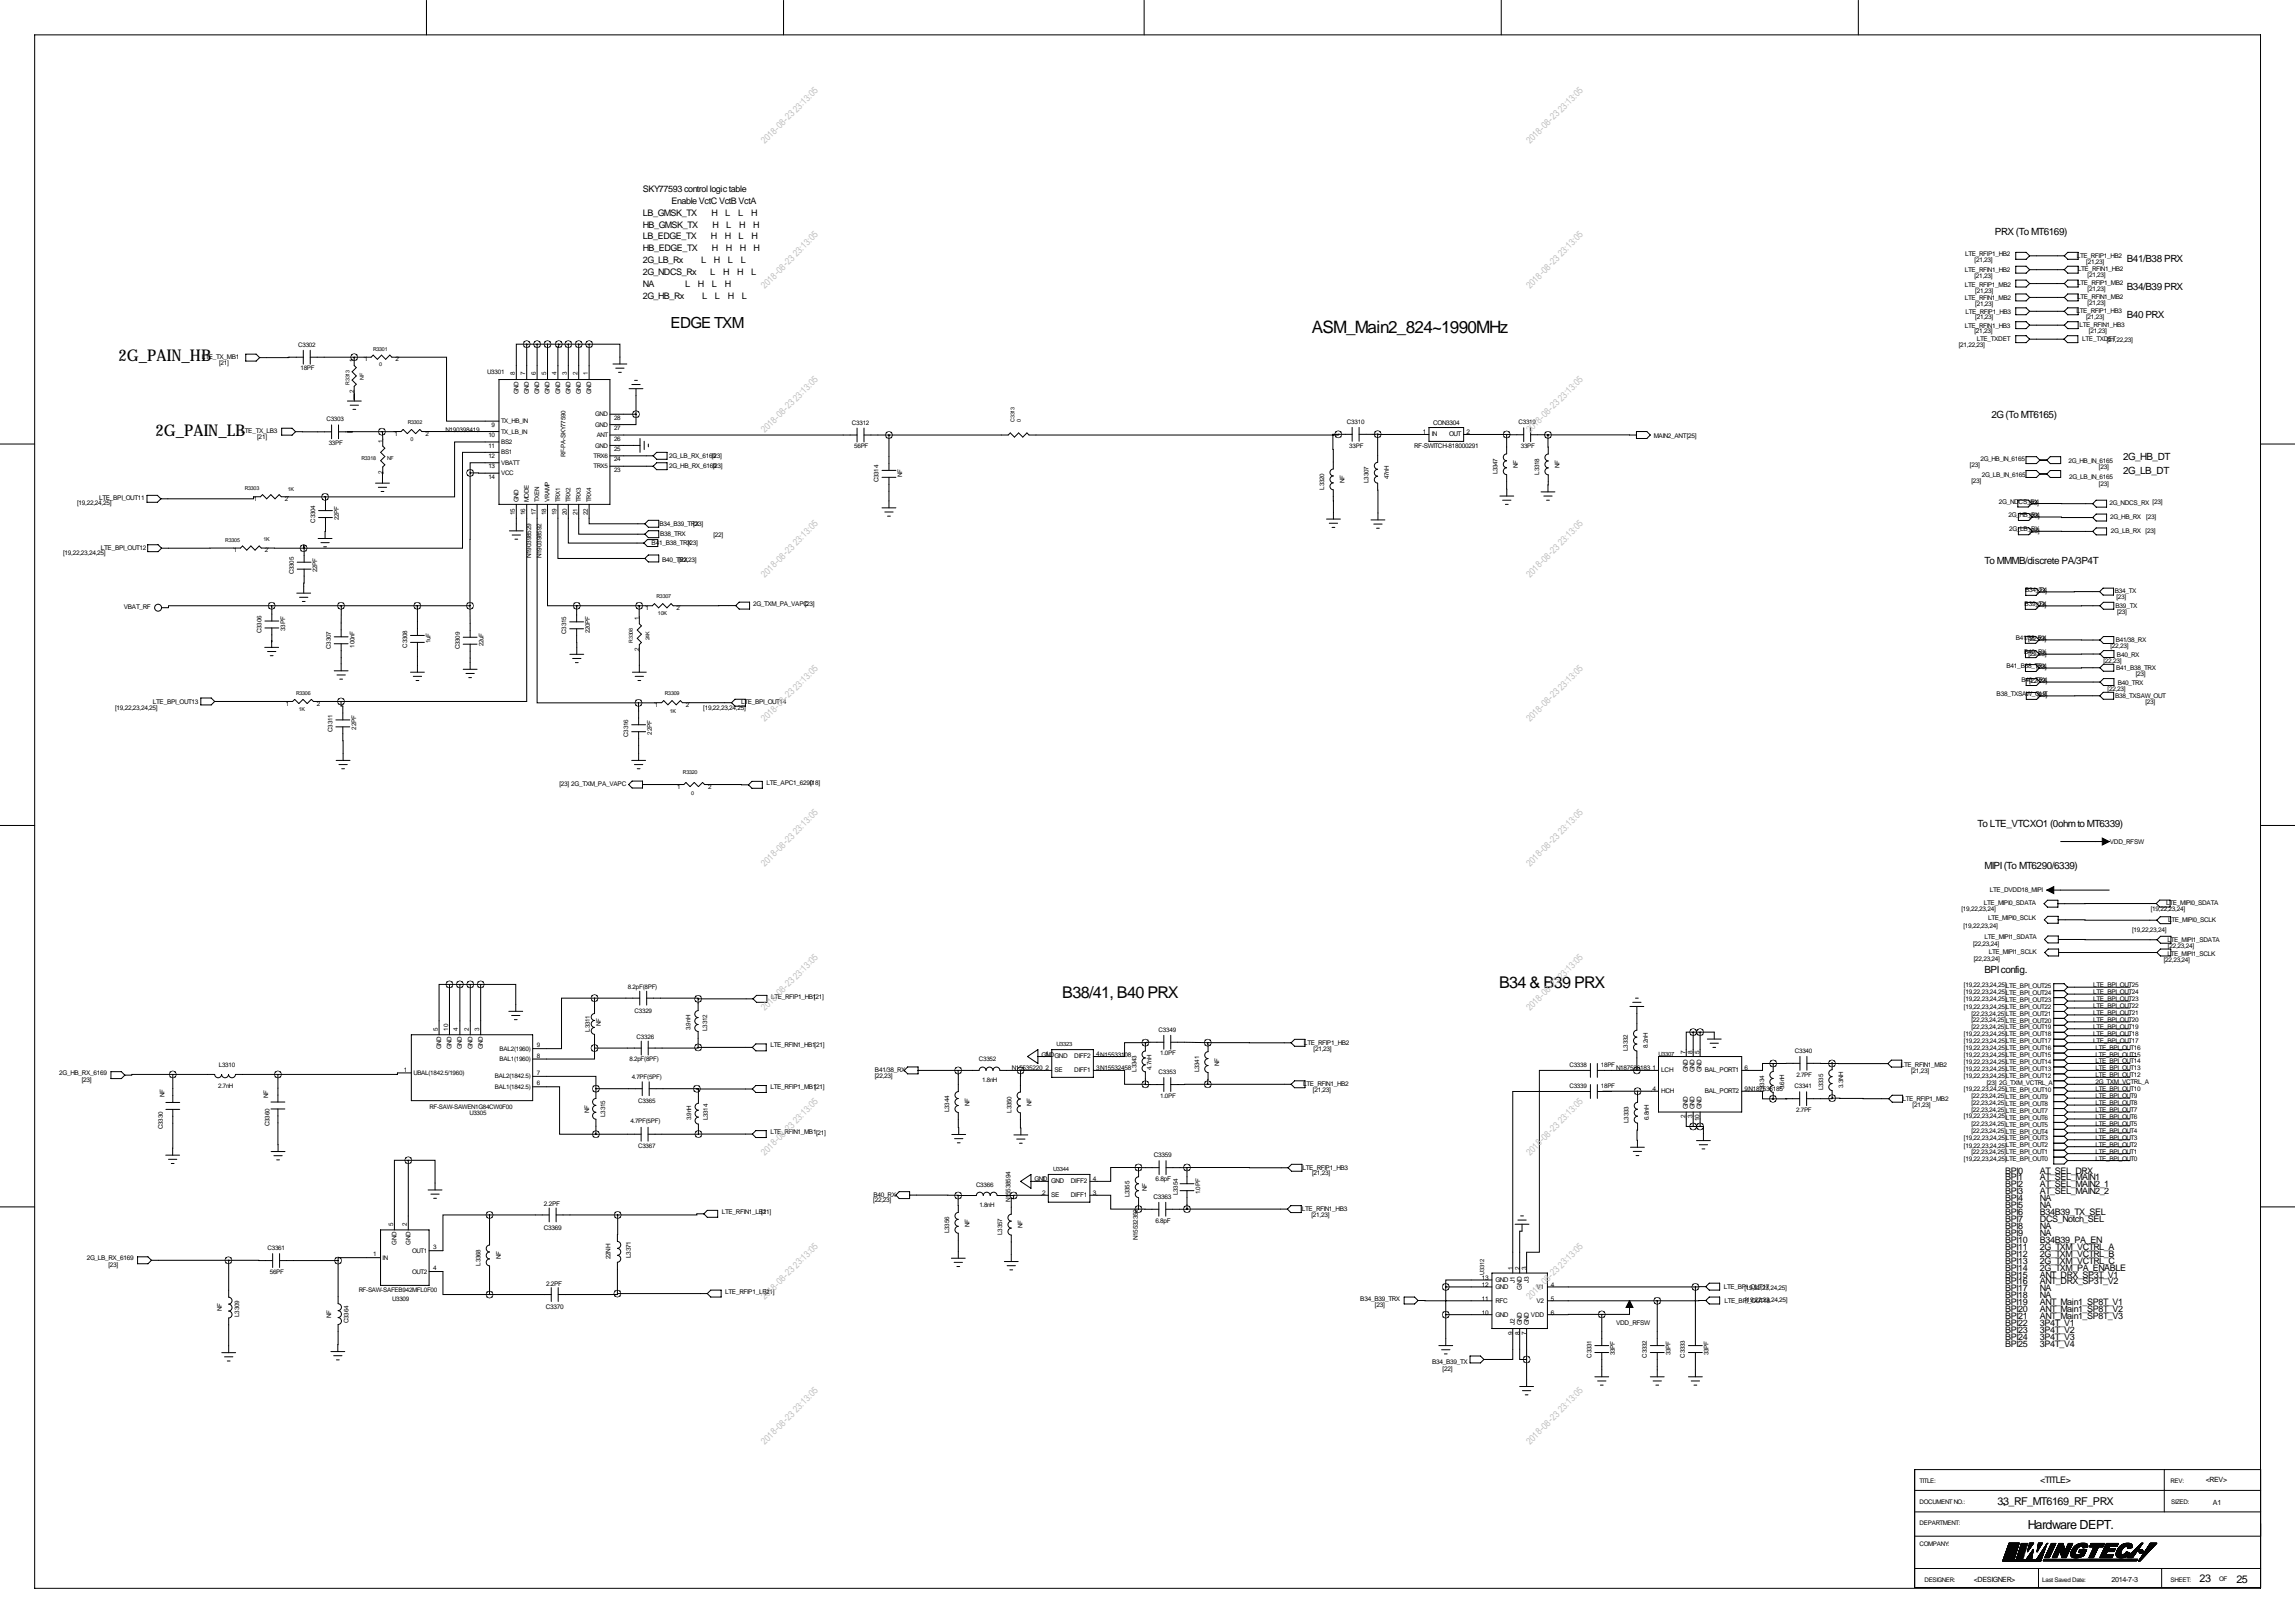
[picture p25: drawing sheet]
<svg xmlns="http://www.w3.org/2000/svg" width="841mm" height="594mm" viewBox="0 0 841 594" stroke-linecap="round" stroke-linejoin="round" font-family="sans-serif">
<defs><g id="words">
<text font-size="6.3" x="480.5" y="121.9">ASM_Main2_824~1990MHz</text>
<g font-size="5.9">
<text x="43.4" y="132.1">2G_PAIN_HB</text>
<text x="56.9" y="159.7">2G_PAIN_LB</text>
<text x="389.1" y="365.5">B38/41, B40 PRX</text>
<text x="549.1" y="361.7">B34 &amp; B39 PRX</text>
</g>
<text font-size="5.6" x="245.6" y="120">EDGE TXM</text>
<text font-size="4.6" x="742.7" y="560.1">Hardware DEPT.</text>
<g font-size="4">
<text x="731.7" y="551.3">33_RF_MT6169_RF_PRX</text>
<text x="805.7" y="579.4">23</text>
<text x="819.2" y="579.7">25</text>
</g>
<g font-size="3.6">
<text x="730.8" y="86">PRX (To MT6169)</text>
<text x="779" y="96.1">B41/B38 PRX</text>
<text x="779" y="106.3">B34/B39 PRX</text>
<text x="779" y="116.4">B40 PRX</text>
<text x="729.4" y="153.2">2G (To MT6165)</text>
<text x="777.7" y="168.4">2G_HB_DT</text>
<text x="777.7" y="173.5">2G_LB_DT</text>
<text x="726.9" y="206.5">To MMMB/discrete PA/3P4T</text>
<text x="724.4" y="303">To LTE_VTCXO1 (0ohm to MT6339)</text>
<text x="726.9" y="318.3">MIPI (To MT6290/6339)</text>
<text x="726.9" y="356.4">BPI config.</text>
</g>
<g font-size="3.5" fill="#c0c0c0">
<text x="280.2" y="52.9" transform="rotate(-45 280.2 52.9)">2018-08-23 23:13:05</text>
<text x="560.4" y="52.9" transform="rotate(-45 560.4 52.9)">2018-08-23 23:13:05</text>
<text x="280.2" y="105.8" transform="rotate(-45 280.2 105.8)">2018-08-23 23:13:05</text>
<text x="560.4" y="105.8" transform="rotate(-45 560.4 105.8)">2018-08-23 23:13:05</text>
<text x="280.2" y="158.8" transform="rotate(-45 280.2 158.8)">2018-08-23 23:13:05</text>
<text x="560.4" y="158.8" transform="rotate(-45 560.4 158.8)">2018-08-23 23:13:05</text>
<text x="280.2" y="211.7" transform="rotate(-45 280.2 211.7)">2018-08-23 23:13:05</text>
<text x="560.4" y="211.7" transform="rotate(-45 560.4 211.7)">2018-08-23 23:13:05</text>
<text x="280.2" y="264.6" transform="rotate(-45 280.2 264.6)">2018-08-23 23:13:05</text>
<text x="560.4" y="264.6" transform="rotate(-45 560.4 264.6)">2018-08-23 23:13:05</text>
<text x="280.2" y="317.5" transform="rotate(-45 280.2 317.5)">2018-08-23 23:13:05</text>
<text x="560.4" y="317.5" transform="rotate(-45 560.4 317.5)">2018-08-23 23:13:05</text>
<text x="280.2" y="370.4" transform="rotate(-45 280.2 370.4)">2018-08-23 23:13:05</text>
<text x="560.4" y="370.4" transform="rotate(-45 560.4 370.4)">2018-08-23 23:13:05</text>
<text x="280.2" y="423.3" transform="rotate(-45 280.2 423.3)">2018-08-23 23:13:05</text>
<text x="560.4" y="423.3" transform="rotate(-45 560.4 423.3)">2018-08-23 23:13:05</text>
<text x="280.2" y="476.2" transform="rotate(-45 280.2 476.2)">2018-08-23 23:13:05</text>
<text x="560.4" y="476.2" transform="rotate(-45 560.4 476.2)">2018-08-23 23:13:05</text>
<text x="280.2" y="529.2" transform="rotate(-45 280.2 529.2)">2018-08-23 23:13:05</text>
<text x="560.4" y="529.2" transform="rotate(-45 560.4 529.2)">2018-08-23 23:13:05</text>
</g>
<g font-size="3.3">
<text x="235.5" y="70.2">SKY77593 control logic table</text>
<text x="246" y="74.6">Enable VctC VctB VctA</text>
<text x="235.5" y="79">LB_GMSK_TX</text>
<text x="235.5" y="83.3">HB_GMSK_TX</text>
<text x="260.6" y="79">H</text>
<text x="260.9" y="83.3">H</text>
<text x="265.7" y="79">L</text>
<text x="266" y="83.3">L</text>
<text x="270.4" y="79">L</text>
<text x="270.8" y="83.3">H</text>
<text x="275.1" y="79">H</text>
<text x="275.9" y="83.3">H</text>
<text x="235.5" y="87.7">LB_EDGE_TX</text>
<text x="260.4" y="87.7">H</text>
<text x="265.5" y="87.7">H</text>
<text x="270.6" y="87.7">L</text>
<text x="275.3" y="87.7">H</text>
<text x="235.5" y="92.1">HB_EDGE_TX</text>
<text x="260.8" y="92.1">H</text>
<text x="265.9" y="92.1">H</text>
<text x="270.9" y="92.1">H</text>
<text x="276" y="92.1">H</text>
<text x="235.5" y="96.5">2G_LB_Rx</text>
<text x="235.5" y="100.8">2G_NDCS_Rx</text>
<text x="256.8" y="96.5">L</text>
<text x="260.2" y="100.8">L</text>
<text x="261.5" y="96.5">H</text>
<text x="264.9" y="100.8">H</text>
<text x="266.6" y="96.5">L</text>
<text x="270" y="100.8">H</text>
<text x="271.3" y="96.5">L</text>
<text x="275.1" y="100.8">L</text>
<text x="235.5" y="105.2">NA</text>
<text x="250.9" y="105.2">L</text>
<text x="255.6" y="105.2">H</text>
<text x="260.7" y="105.2">L</text>
<text x="265.5" y="105.2">H</text>
<text x="235.5" y="109.6">2G_HB_Rx</text>
<text x="257.2" y="109.6">L</text>
<text x="261.9" y="109.6">L</text>
<text x="266.6" y="109.6">H</text>
<text x="271.7" y="109.6">L</text>
<text x="734.5" y="429.8">BPI0</text>
<text x="747.2" y="429.8">AT_SEL_DRX</text>
<text x="734.5" y="432.3">BPI1</text>
<text x="734.5" y="434.9">BPI2</text>
<text x="734.5" y="437.4">BPI3</text>
<text x="747.2" y="432.3">AT_SEL_MAIN1</text>
<text x="747.2" y="434.9">AT_SEL_MAIN2_1</text>
<text x="747.2" y="437.4">AT_SEL_MAIN2_2</text>
<text x="734.5" y="440">BPI4</text>
<text x="734.5" y="442.5">BPI5</text>
<text x="747.2" y="440">NA</text>
<text x="747.2" y="442.5">NA</text>
<text x="734.5" y="445">BPI6</text>
<text x="734.5" y="447.6">BPI7</text>
<text x="747.2" y="445">B34B39_TX_SEL</text>
<text x="747.2" y="447.6">DCS_Notch_SEL</text>
<text x="734.5" y="450.1">BPI8</text>
<text x="734.5" y="452.7">BPI9</text>
<text x="734.5" y="455.2">BPI10</text>
<text x="747.2" y="450.1">NA</text>
<text x="747.2" y="452.7">NA</text>
<text x="747.2" y="455.2">B34B39_PA_EN</text>
<text x="734.5" y="457.7">BPI11</text>
<text x="734.5" y="460.3">BPI12</text>
<text x="747.2" y="457.7">2G_TXM_VCTRL_A</text>
<text x="747.2" y="460.3">2G_TXM_VCTRL_B</text>
<text x="734.5" y="462.8">BPI13</text>
<text x="734.5" y="465.4">BPI14</text>
<text x="734.5" y="467.9">BPI15</text>
<text x="747.2" y="462.8">2G_TXM_VCTRL_C</text>
<text x="747.2" y="465.4">2G_TXM_PA_ENABLE</text>
<text x="747.2" y="467.9">ANT_DRX_SP3T_V1</text>
<text x="734.5" y="470.4">BPI16</text>
<text x="734.5" y="473">BPI17</text>
<text x="747.2" y="470.4">ANT_DRX_SP3T_V2</text>
<text x="747.2" y="473">NA</text>
<text x="734.5" y="475.5">BPI18</text>
<text x="734.5" y="478.1">BPI19</text>
<text x="747.2" y="475.5">NA</text>
<text x="747.2" y="478.1">ANT_Main1_SP8T_V1</text>
<text x="734.5" y="480.6">BPI20</text>
<text x="734.5" y="483.1">BPI21</text>
<text x="734.5" y="485.7">BPI22</text>
<text x="747.2" y="480.6">ANT_Main1_SP8T_V2</text>
<text x="747.2" y="483.1">ANT_Main1_SP8T_V3</text>
<text x="747.2" y="485.7">3P4T_V1</text>
<text x="734.5" y="488.2">BPI23</text>
<text x="734.5" y="490.8">BPI24</text>
<text x="747.2" y="490.8">3P4T_V3</text>
<text x="747.2" y="488.2">3P4T_V2</text>
<text x="734.5" y="493.3">BPI25</text>
<text x="747.2" y="493.3">3P4T_V4</text>
<text x="747.3" y="543.2">&lt;TITLE&gt;</text>
</g>
<g font-size="2.6">
<text x="808" y="542.9">&lt;REV&gt;</text>
<text x="810.6" y="551.1">A1</text>
<text x="723" y="579.3">&lt;DESIGNER&gt;</text>
<text x="773.4" y="579.3">2014-7-3</text>
</g>
<g font-size="2.4">
<text x="719.8" y="93.6">LTE_RFIP1_HB2</text>
<text x="723.3" y="95.8">[21,23]</text>
<text x="760.7" y="94.4">LTE_RFIP1_HB2</text>
<text x="719.8" y="99.6">LTE_RFIN1_HB2</text>
<text x="723.3" y="101.8">[21,23]</text>
<text x="761.2" y="99.4">LTE_RFIN1_HB2</text>
<text x="764.2" y="96.5">[21,23]</text>
<text x="764.7" y="101.5">[21,23]</text>
<text x="719.8" y="105.2">LTE_RFIP1_MB2</text>
<text x="723.5" y="107.4">[21,23]</text>
<text x="760.9" y="104.5">LTE_RFIP1_MB2</text>
<text x="764.7" y="106.6">[21,23]</text>
<text x="719.8" y="110.1">LTE_RFIN1_MB2</text>
<text x="723.5" y="112.2">[21,23]</text>
<text x="760.9" y="109.5">LTE_RFIN1_MB2</text>
<text x="764.7" y="111.7">[21,23]</text>
<text x="719.8" y="120">LTE_RFIN1_HB3</text>
<text x="720" y="114.9">LTE_RFIP1_HB3</text>
<text x="723.5" y="117">[21,23]</text>
<text x="760.7" y="114.6">LTE_RFIP1_HB3</text>
<text x="761.7" y="119.7">LTE_RFIN1_HB3</text>
<text x="764.2" y="116.8">[21,23]</text>
<text x="723.3" y="122.1">[21,23]</text>
<text x="724.1" y="125">LTE_TXDET</text>
<text x="762.8" y="125">LTE_TXDET</text>
<text x="765.2" y="121.8">[21,23]</text>
<text x="771.7" y="125.1">[21,22,23]</text>
<text x="74" y="131.4">LTE_TX_MB1</text>
<text x="717.5" y="127.2">[21,22,23]</text>
<text x="80.2" y="133.6">[21]</text>
<text x="525" y="155.6">CON3304</text>
<text x="88.5" y="158.6">LTE_TX_LB3</text>
<text x="94.2" y="160.8">[21]</text>
<text x="163.2" y="158.1">N190398419</text>
<text x="521.2" y="158.9">1</text>
<text x="524.5" y="159.7">IN</text>
<text x="530.8" y="159.7">OUT</text>
<text x="537.2" y="158.9">2</text>
<text x="605.8" y="160.3">MAIN2_ANT[25]</text>
<text x="245.1" y="167.7">2G_LB_RX_6169</text>
<text x="260.8" y="167.9">[23]</text>
<text x="518" y="164.3">RF-SWITCH-818000291</text>
<text x="245.1" y="171.3">2G_HB_RX_6169</text>
<text x="261.1" y="171.4">[23]</text>
<text x="721.6" y="170.9">[23]</text>
<text x="725.4" y="168.7">2G_HB_IN_6165</text>
<text x="757.7" y="169.5">2G_HB_IN_6165</text>
<text x="768.9" y="171.6">[23]</text>
<text x="722.1" y="177">[23]</text>
<text x="725.9" y="174.8">2G_LB_IN_6165</text>
<text x="757.9" y="175.3">2G_LB_IN_6165</text>
<text x="768.9" y="178">[23]</text>
<text x="28.2" y="185.1">[19,22,24,25]</text>
<text x="36.3" y="183">LTE_BPI_OUT11</text>
<text x="732.2" y="184.4">2G_NDCS_RX</text>
<text x="743.2" y="184.9">[23]</text>
<text x="772.7" y="184.9">2G_NDCS_RX [23]</text>
<text x="735.7" y="189.4">2G_HB_RX</text>
<text x="743.4" y="189.9">[23]</text>
<text x="773" y="190.3">2G_HB_RX</text>
<text x="786.2" y="190.1">[23]</text>
<text x="241.6" y="192.6">B34_B39_TRX</text>
<text x="241.8" y="196.4">B38_TRX</text>
<text x="253.9" y="192.8">[23]</text>
<text x="261.3" y="196.6">[22]</text>
<text x="736" y="194.6">2G_LB_RX</text>
<text x="743.4" y="195.1">[23]</text>
<text x="773.2" y="195.3">2G_LB_RX [23]</text>
<text x="23.1" y="203.4">[19,22,23,24,25]</text>
<text x="37" y="201.3">LTE_BPI_OUT12</text>
<text x="238.7" y="199.5">B41_B38_TRX</text>
<text x="252" y="199.6">[23]</text>
<text x="194.5" y="204.3" transform="rotate(-90 194.5 204.3)">N190398529</text>
<text x="198.3" y="204.3" transform="rotate(-90 198.3 204.3)">N190398592</text>
<text x="242.6" y="205.8">B40_TRX</text>
<text x="248.6" y="205.7">[22,23]</text>
<text x="741.6" y="221.9">B39_TX</text>
<text x="741.8" y="216.8">B34_TX</text>
<text x="746.1" y="217.3">[23]</text>
<text x="774.7" y="217.2">B34_TX</text>
<text x="775.2" y="219.4">[23]</text>
<text x="45.3" y="223.1">VBAT_RF</text>
<text x="275.8" y="222.1">2G_TXM_PA_VAPC</text>
<text x="294.8" y="222">[23]</text>
<text x="746" y="222.4">[23]</text>
<text x="774.9" y="222.8">B39_TX</text>
<text x="775.5" y="225">[23]</text>
<text x="738.4" y="234.4">B41/38_RX</text>
<text x="741.4" y="239.6">B40_RX</text>
<text x="743" y="234.9">[22,23]</text>
<text x="773.1" y="237.4">[22,23]</text>
<text x="775" y="235.3">B41/38_RX</text>
<text x="735" y="244.7">B41_B38_TRX</text>
<text x="743" y="240.1">[22,23]</text>
<text x="746" y="245.2">[23]</text>
<text x="770.5" y="242.7">[22,23]</text>
<text x="775.1" y="245.4">B41_B38_TRX</text>
<text x="775.4" y="240.6">B40_RX</text>
<text x="740.4" y="249.8">B40_TRX</text>
<text x="743.3" y="250.3">[22,23]</text>
<text x="775.7" y="250.8">B40_TRX</text>
<text x="782.3" y="247.6">[23]</text>
<text x="56" y="257.9">LTE_BPI_OUT13</text>
<text x="271.5" y="257.9">LTE_BPI_OUT14</text>
<text x="731.4" y="254.9">B38_TXSAW_OUT</text>
<text x="746.3" y="255.4">[23]</text>
<text x="772" y="252.9">[22,23]</text>
<text x="774.8" y="255.6">B38_TXSAW_OUT</text>
<text x="785.9" y="257.7">[23]</text>
<text x="42.2" y="260.1">[19,22,23,24,25]</text>
<text x="257.6" y="260">[19,22,23,24,25]</text>
<text x="280.8" y="287.4">LTE_APC1_6290</text>
<text x="296.8" y="287.5">[18]</text>
<text x="204.9" y="288">[23] 2G_TXM_PA_VAPC</text>
<text x="772.9" y="309">VDD_RFSW</text>
<text x="728.9" y="326.8">LTE_DVDD18_MIPI</text>
<text x="718.5" y="333.6">[19,22,23,24]</text>
<text x="726.7" y="331.3">LTE_MIPI0_SDATA</text>
<text x="787.9" y="333.7">[19,22,23,24]</text>
<text x="793.5" y="331.6">LTE_MIPI0_SDATA</text>
<text x="719.2" y="339.7">[19,22,23,24]</text>
<text x="728.2" y="337.1">LTE_MIPI0_SCLK</text>
<text x="781" y="341.3">[19,22,23,24]</text>
<text x="794.2" y="337.7">LTE_MIPI0_SCLK</text>
<text x="722.7" y="346.6">[22,23,24]</text>
<text x="727" y="344">LTE_MIPI1_SDATA</text>
<text x="794" y="345.1">LTE_MIPI1_SDATA</text>
<text x="794.1" y="347.2">[22,23,24]</text>
<text x="723" y="351.9">[22,23,24]</text>
<text x="728.5" y="349.6">LTE_MIPI1_SCLK</text>
<text x="792.6" y="352.3">[22,23,24]</text>
<text x="794" y="350.1">LTE_MIPI1_SCLK</text>
<text x="282.4" y="365.8">LTE_RFIP1_HB1[21]</text>
<text x="719.4" y="361.6">[19,22,23,24,25]LTE_BPI_OUT25</text>
<text x="719.4" y="364.2">[19,22,23,24,25]LTE_BPI_OUT24</text>
<text x="766.8" y="364.1">LTE_BPI_OUT24</text>
<text x="766.8" y="361.6">LTE_BPI_OUT25</text>
<text x="719.4" y="366.7">[19,22,23,24,25]LTE_BPI_OUT23</text>
<text x="719.4" y="369.5">[19,22,23,24,25]LTE_BPI_OUT22</text>
<text x="766.8" y="369.2">LTE_BPI_OUT22</text>
<text x="766.8" y="366.6">LTE_BPI_OUT23</text>
<text x="766.8" y="371.7">LTE_BPI_OUT21</text>
<text x="722.2" y="372">[22,23,24,25]LTE_BPI_OUT21</text>
<text x="722.2" y="374.3">[22,23,24,25]LTE_BPI_OUT20</text>
<text x="722.2" y="376.9">[22,23,24,25]LTE_BPI_OUT19</text>
<text x="766.8" y="374.3">LTE_BPI_OUT20</text>
<text x="766.8" y="376.8">LTE_BPI_OUT19</text>
<text x="282.2" y="383.6">LTE_RFIN1_HB1[21]</text>
<text x="477.7" y="382.9">LTE_RFIP1_HB2</text>
<text x="719.4" y="379.4">[19,22,23,24,25]LTE_BPI_OUT18</text>
<text x="719.4" y="381.9">[19,22,23,24,25]LTE_BPI_OUT17</text>
<text x="766.8" y="379.3">LTE_BPI_OUT18</text>
<text x="766.8" y="381.9">LTE_BPI_OUT17</text>
<text x="381.5" y="387">GNDGND</text>
<text x="383" y="386.7">1</text>
<text x="393.5" y="387.5">DIFF2</text>
<text x="401.5" y="386.7">4N15533108</text>
<text x="481.2" y="385">[21,23]</text>
<text x="617.4" y="385.9" transform="rotate(-90 617.4 385.9)">7</text>
<text x="620" y="385.9" transform="rotate(-90 620 385.9)">8</text>
<text x="622.5" y="385.9" transform="rotate(-90 622.5 385.9)">5</text>
<text x="719.4" y="384.5">[19,22,23,24,25]LTE_BPI_OUT16</text>
<text x="719.4" y="387">[19,22,23,24,25]LTE_BPI_OUT15</text>
<text x="719.4" y="389.6">[19,22,23,24,25]LTE_BPI_OUT14</text>
<text x="767.5" y="384.4">LTE_BPI_OUT16</text>
<text x="767.5" y="387">LTE_BPI_OUT15</text>
<text x="767.5" y="389.5">LTE_BPI_OUT14</text>
<text x="21.7" y="393.8">2G_HB_RX_6169</text>
<text x="320.4" y="394.9">[22,23]</text>
<text x="320.5" y="392.8">B41/38_RX</text>
<text x="370.6" y="391.8">N15535220</text>
<text x="383" y="391.8">2</text>
<text x="386.3" y="392.6">SE</text>
<text x="393.5" y="392.6">DIFF1</text>
<text x="401.5" y="391.8">3N15532458</text>
<text x="592" y="391.8">N187536183</text>
<text x="605.3" y="391.8">1</text>
<text x="608.5" y="392.6">LCH</text>
<text x="618.2" y="392.7" transform="rotate(-90 618.2 392.7)">GND</text>
<text x="620.8" y="392.7" transform="rotate(-90 620.8 392.7)">GND</text>
<text x="623.3" y="392.7" transform="rotate(-90 623.3 392.7)">GND</text>
<text x="624.5" y="392.6">BAL_PORT1</text>
<text x="639" y="391.8">6</text>
<text x="696.3" y="390.8">LTE_RFIN1_MB2</text>
<text x="700.1" y="392.9">[21,23]</text>
<text x="719.4" y="392.3">[19,22,23,24,25]LTE_BPI_OUT13</text>
<text x="719.4" y="394.9">[19,22,23,24,25]LTE_BPI_OUT12</text>
<text x="767.5" y="394.6">LTE_BPI_OUT12</text>
<text x="767.5" y="392">LTE_BPI_OUT13</text>
<text x="29.9" y="396.2">[23]</text>
<text x="282.2" y="398.9">LTE_RFIP1_MB1[21]</text>
<text x="477.4" y="397.9">LTE_RFIN1_HB2</text>
<text x="480.9" y="400">[21,23]</text>
<text x="605.3" y="399.4">4</text>
<text x="608.5" y="400.2">HCH</text>
<text x="624.5" y="400.2">BAL_PORT2</text>
<text x="639" y="399.4">9N187536185</text>
<text x="719.4" y="399.7">[19,22,23,24,25]LTE_BPI_OUT10</text>
<text x="727.8" y="397.4">[23] 2G_TXM_VCTRL_A</text>
<text x="767.5" y="399.7">LTE_BPI_OUT10</text>
<text x="767.5" y="397.1">2G_TXM_VCTRL_A</text>
<text x="618.2" y="406.3" transform="rotate(-90 618.2 406.3)">GND</text>
<text x="620.8" y="406.3" transform="rotate(-90 620.8 406.3)">GND</text>
<text x="623.3" y="406.3" transform="rotate(-90 623.3 406.3)">GND</text>
<text x="696.8" y="403.2">LTE_RFIP1_MB2</text>
<text x="700.6" y="405.4">[21,23]</text>
<text x="722.2" y="407.3">[22,23,24,25]LTE_BPI_OUT7</text>
<text x="722.2" y="402.3">[22,23,24,25]LTE_BPI_OUT9</text>
<text x="722.2" y="404.8">[22,23,24,25]LTE_BPI_OUT8</text>
<text x="767.5" y="402.2">LTE_BPI_OUT9</text>
<text x="767.5" y="404.7">LTE_BPI_OUT8</text>
<text x="767.5" y="407.3">LTE_BPI_OUT7</text>
<text x="617.4" y="409.5" transform="rotate(-90 617.4 409.5)">2</text>
<text x="620" y="409.5" transform="rotate(-90 620 409.5)">3</text>
<text x="622.5" y="410.7" transform="rotate(-90 622.5 410.7)">10</text>
<text x="719.4" y="409.6">[19,22,23,24,25]LTE_BPI_OUT6</text>
<text x="722.2" y="412.4">[22,23,24,25]LTE_BPI_OUT5</text>
<text x="767.5" y="409.8">LTE_BPI_OUT6</text>
<text x="767.5" y="412.4">LTE_BPI_OUT5</text>
<text x="282.2" y="415.4">LTE_RFIN1_MB1[21]</text>
<text x="719.4" y="417.5">[19,22,23,24,25]LTE_BPI_OUT3</text>
<text x="722.2" y="415">[22,23,24,25]LTE_BPI_OUT4</text>
<text x="767.5" y="414.9">LTE_BPI_OUT4</text>
<text x="767.5" y="417.4">LTE_BPI_OUT3</text>
<text x="767.5" y="420">LTE_BPI_OUT2</text>
<text x="422.6" y="423.8">C3359</text>
<text x="719.4" y="425.4">[19,22,23,24,25]LTE_BPI_OUT0</text>
<text x="719.4" y="420.3">[19,22,23,24,25]LTE_BPI_OUT2</text>
<text x="722.2" y="422.6">[22,23,24,25]LTE_BPI_OUT1</text>
<text x="767.5" y="425.1">LTE_BPI_OUT0</text>
<text x="767.5" y="422.5">LTE_BPI_OUT1</text>
<text x="477.2" y="428.4">LTE_RFIP1_HB3</text>
<text x="480.7" y="430.5">[21,23]</text>
<text x="378.9" y="432.7">GND</text>
<text x="381.8" y="432.4">1</text>
<text x="381.8" y="437.5">2</text>
<text x="385" y="433.2">GND</text>
<text x="392.2" y="433.2">DIFF2</text>
<text x="400.3" y="437.5">3</text>
<text x="400.3" y="432.4">4</text>
<text x="423.3" y="432.5">6.8pF</text>
<text x="199.3" y="441.7">2.2PF</text>
<text x="319.9" y="440.4">[22,23]</text>
<text x="320" y="438.3">B40_RX</text>
<text x="370.2" y="440.4" transform="rotate(-90 370.2 440.4)">N15538594</text>
<text x="385" y="438.3">SE</text>
<text x="392.2" y="438.3">DIFF1</text>
<text x="422.5" y="439.1">C3363</text>
<text x="476.9" y="443.6">LTE_RFIN1_HB3</text>
<text x="264.4" y="444.6">LTE_RFIN1_LB1</text>
<text x="278.8" y="444.7">[21]</text>
<text x="423.2" y="447.8">6.8pF</text>
<text x="480.4" y="445.7">[21,23]</text>
<text x="199.2" y="450.4">C3369</text>
<text x="416.8" y="454.2" transform="rotate(-90 416.8 454.2)">N15532350</text>
<text x="31.7" y="461.6">2G_LB_RX_6169</text>
<text x="223.6" y="461.2" transform="rotate(-90 223.6 461.2)">22NH</text>
<text x="231" y="460.8" transform="rotate(-90 231 460.8)">L3371</text>
<text x="39.7" y="464">[23]</text>
<text x="554.1" y="465" transform="rotate(-90 554.1 465)">1</text>
<text x="556.7" y="465" transform="rotate(-90 556.7 465)">2</text>
<text x="559.2" y="465" transform="rotate(-90 559.2 465)">3</text>
<text x="200" y="470.8">2.2PF</text>
<text x="265.7" y="473.8">LTE_RFIP1_LB1</text>
<text x="280.1" y="473.9">[21]</text>
<text x="542.8" y="471.3">12</text>
<text x="542.8" y="468.8">13</text>
<text x="547.8" y="472.1">GND</text>
<text x="547.8" y="469.6">GND</text>
<text x="554.9" y="469.8" transform="rotate(-90 554.9 469.8)">J1</text>
<text x="557.5" y="472.3" transform="rotate(-90 557.5 472.3)">GND</text>
<text x="560" y="469.8" transform="rotate(-90 560 469.8)">J3</text>
<text x="562.8" y="472.1">V1</text>
<text x="568.1" y="471.3">4</text>
<text x="631.4" y="472.3">LTE_BPI_OUT17</text>
<text x="639" y="472.4">[19,22,23,24,25]</text>
<text x="199.9" y="479.5">C3370</text>
<text x="498.3" y="476.3">B34_B39_TRX</text>
<text x="503.7" y="478.8">[23]</text>
<text x="542.8" y="476.4">11</text>
<text x="547.8" y="477.2">RFC</text>
<text x="562.8" y="477.2">V2</text>
<text x="568.1" y="476.4">5</text>
<text x="631.7" y="477.1">LTE_BPI_OUT18</text>
<text x="639.3" y="477">[19,22,23,24,25]</text>
<text x="542.8" y="481.5">10</text>
<text x="547.8" y="482.3">GND</text>
<text x="554.9" y="485.3" transform="rotate(-90 554.9 485.3)">J2</text>
<text x="557.5" y="485.3" transform="rotate(-90 557.5 485.3)">GND</text>
<text x="560" y="485.3" transform="rotate(-90 560 485.3)">GND</text>
<text x="560.8" y="482.3">VDD</text>
<text x="568.1" y="481.5">6</text>
<text x="592" y="485.2">VDD_RFSW</text>
<text x="554.1" y="489.1" transform="rotate(-90 554.1 489.1)">9</text>
<text x="556.7" y="489.1" transform="rotate(-90 556.7 489.1)">8</text>
<text x="559.2" y="489.1" transform="rotate(-90 559.2 489.1)">7</text>
<text x="524.6" y="499.6">B34_B39_TX</text>
<text x="528.4" y="502.1">[22]</text>
</g>
<g font-size="2.3">
<text x="109.2" y="127">C3302</text>
<text x="110.1" y="135.7">18PF</text>
<text x="129.7" y="132.6" transform="rotate(-90 129.7 132.6)">1</text>
<text x="133.5" y="132.4">1</text>
<text x="144.8" y="132.4">2</text>
<text x="178.5" y="137">U3301</text>
<text x="188.6" y="137.5" transform="rotate(-90 188.6 137.5)">8</text>
<text x="192.4" y="137.5" transform="rotate(-90 192.4 137.5)">7</text>
<text x="196.2" y="137.5" transform="rotate(-90 196.2 137.5)">6</text>
<text x="200.1" y="137.5" transform="rotate(-90 200.1 137.5)">5</text>
<text x="203.9" y="137.5" transform="rotate(-90 203.9 137.5)">4</text>
<text x="207.7" y="137.5" transform="rotate(-90 207.7 137.5)">3</text>
<text x="211.5" y="137.5" transform="rotate(-90 211.5 137.5)">2</text>
<text x="215.3" y="137.5" transform="rotate(-90 215.3 137.5)">1</text>
<text x="129.7" y="144" transform="rotate(-90 129.7 144)">2</text>
<text x="189.9" y="144.4" transform="rotate(-90 189.9 144.4)">GND</text>
<text x="193.7" y="144.4" transform="rotate(-90 193.7 144.4)">GND</text>
<text x="197.5" y="144.4" transform="rotate(-90 197.5 144.4)">GND</text>
<text x="201.3" y="144.4" transform="rotate(-90 201.3 144.4)">GND</text>
<text x="205.1" y="144.4" transform="rotate(-90 205.1 144.4)">GND</text>
<text x="208.9" y="144.4" transform="rotate(-90 208.9 144.4)">GND</text>
<text x="212.8" y="144.4" transform="rotate(-90 212.8 144.4)">GND</text>
<text x="216.6" y="144.4" transform="rotate(-90 216.6 144.4)">GND</text>
<text x="119.6" y="154.4">C3303</text>
<text x="183.5" y="155">TX_HB_IN</text>
<text x="218" y="152.5">GND</text>
<text x="224.9" y="153.8">28</text>
<text x="312" y="155.5">C3312</text>
<text x="493.4" y="155.3">C3310</text>
<text x="556.2" y="155.4">C3319</text>
<text x="144.5" y="159.6">1</text>
<text x="155.8" y="159.6">2</text>
<text x="178.9" y="160.1">10</text>
<text x="180.1" y="156.3">9</text>
<text x="183.5" y="158.8">TX_LB_IN</text>
<text x="218" y="156.3">GND</text>
<text x="218.6" y="160.1">ANT</text>
<text x="224.9" y="161.4">26</text>
<text x="224.9" y="157.6">27</text>
<text x="120.4" y="163">33PF</text>
<text x="140.2" y="162.1" transform="rotate(-90 140.2 162.1)">1</text>
<text x="178.9" y="167.7">12</text>
<text x="178.9" y="163.9">11</text>
<text x="183.5" y="166.4">BS1</text>
<text x="183.5" y="162.6">BS2</text>
<text x="207.2" y="167.4" transform="rotate(-90 207.2 167.4)">RF-PA-SKY77590</text>
<text x="217.4" y="167.7">TRX6</text>
<text x="218" y="163.9">GND</text>
<text x="224.9" y="165.2">25</text>
<text x="312.9" y="164.2">56PF</text>
<text x="494.3" y="163.9">33PF</text>
<text x="557.1" y="164.1">33PF</text>
<text x="140.2" y="173.5" transform="rotate(-90 140.2 173.5)">2</text>
<text x="178.9" y="171.5">13</text>
<text x="183.5" y="170.3">VBATT</text>
<text x="217.4" y="171.5">TRX5</text>
<text x="224.9" y="172.8">23</text>
<text x="224.9" y="169">24</text>
<text x="548.6" y="173.8" transform="rotate(-90 548.6 173.8)">L3347</text>
<text x="556" y="171.4" transform="rotate(-90 556 171.4)">NF</text>
<text x="563.8" y="173.8" transform="rotate(-90 563.8 173.8)">L3318</text>
<text x="571.2" y="171.5" transform="rotate(-90 571.2 171.5)">NF</text>
<text x="178.9" y="175.3">14</text>
<text x="183.5" y="174.1">VCC</text>
<text x="321.8" y="176.7" transform="rotate(-90 321.8 176.7)">C3314</text>
<text x="330.5" y="174.7" transform="rotate(-90 330.5 174.7)">NF</text>
<text x="485.1" y="179.3" transform="rotate(-90 485.1 179.3)">L3320</text>
<text x="492.5" y="177" transform="rotate(-90 492.5 177)">NF</text>
<text x="501.3" y="176.9" transform="rotate(-90 501.3 176.9)">L3307</text>
<text x="508.7" y="175.6" transform="rotate(-90 508.7 175.6)">47nH</text>
<text x="92.9" y="183.5">1</text>
<text x="104.3" y="183.5">2</text>
<text x="189.9" y="184" transform="rotate(-90 189.9 184)">GND</text>
<text x="193.7" y="184" transform="rotate(-90 193.7 184)">MODE</text>
<text x="197.5" y="184" transform="rotate(-90 197.5 184)">TXEN</text>
<text x="201.3" y="184" transform="rotate(-90 201.3 184)">VRAMP</text>
<text x="205.1" y="184" transform="rotate(-90 205.1 184)">TRX1</text>
<text x="208.9" y="184" transform="rotate(-90 208.9 184)">TRX2</text>
<text x="212.8" y="184" transform="rotate(-90 212.8 184)">TRX3</text>
<text x="216.6" y="184" transform="rotate(-90 216.6 184)">TRX4</text>
<text x="115.4" y="191.4" transform="rotate(-90 115.4 191.4)">C3304</text>
<text x="124.1" y="190.6" transform="rotate(-90 124.1 190.6)">22PF</text>
<text x="188.6" y="188.6" transform="rotate(-90 188.6 188.6)">15</text>
<text x="192.4" y="188.6" transform="rotate(-90 192.4 188.6)">16</text>
<text x="196.2" y="188.6" transform="rotate(-90 196.2 188.6)">17</text>
<text x="200.1" y="188.6" transform="rotate(-90 200.1 188.6)">18</text>
<text x="203.9" y="188.6" transform="rotate(-90 203.9 188.6)">19</text>
<text x="207.7" y="188.6" transform="rotate(-90 207.7 188.6)">20</text>
<text x="211.5" y="188.6" transform="rotate(-90 211.5 188.6)">21</text>
<text x="215.3" y="188.6" transform="rotate(-90 215.3 188.6)">22</text>
<text x="85.6" y="202.3">1</text>
<text x="97" y="202.3">2</text>
<text x="116.2" y="209.5" transform="rotate(-90 116.2 209.5)">22PF</text>
<text x="107.6" y="210.3" transform="rotate(-90 107.6 210.3)">C3305</text>
<text x="234.2" y="227.2" transform="rotate(-90 234.2 227.2)">1</text>
<text x="236.5" y="223.4">1</text>
<text x="247.9" y="223.4">2</text>
<text x="95.8" y="231.9" transform="rotate(-90 95.8 231.9)">C3306</text>
<text x="104.4" y="231" transform="rotate(-90 104.4 231)">33PF</text>
<text x="207.4" y="232.2" transform="rotate(-90 207.4 232.2)">C3315</text>
<text x="216.1" y="231.9" transform="rotate(-90 216.1 231.9)">220PF</text>
<text x="121.2" y="237.7" transform="rotate(-90 121.2 237.7)">C3307</text>
<text x="129.8" y="237.2" transform="rotate(-90 129.8 237.2)">100nF</text>
<text x="149.1" y="237.2" transform="rotate(-90 149.1 237.2)">C3308</text>
<text x="157.7" y="235.5" transform="rotate(-90 157.7 235.5)">1uF</text>
<text x="168.4" y="237.8" transform="rotate(-90 168.4 237.8)">C3309</text>
<text x="177" y="236.8" transform="rotate(-90 177 236.8)">22uF</text>
<text x="234.2" y="238.5" transform="rotate(-90 234.2 238.5)">2</text>
<text x="104.7" y="258.4">1</text>
<text x="116.1" y="258.4">2</text>
<text x="239.9" y="258.9">1</text>
<text x="251.3" y="258.9">2</text>
<text x="121.8" y="268.1" transform="rotate(-90 121.8 268.1)">C3311</text>
<text x="130.4" y="267.3" transform="rotate(-90 130.4 267.3)">22PF</text>
<text x="230.1" y="269.9" transform="rotate(-90 230.1 269.9)">C3316</text>
<text x="238.8" y="269" transform="rotate(-90 238.8 269)">22PF</text>
<text x="248" y="288.9">1</text>
<text x="259.4" y="288.9">2</text>
<text x="230" y="362.3">8.2pF(8PF)</text>
<text x="232.4" y="370.9">C3329</text>
<text x="160.3" y="377.5" transform="rotate(-90 160.3 377.5)">5</text>
<text x="164.1" y="377.5" transform="rotate(-90 164.1 377.5)">10</text>
<text x="167.7" y="377.7" transform="rotate(-90 167.7 377.7)">4</text>
<text x="171.8" y="377.5" transform="rotate(-90 171.8 377.5)">2</text>
<text x="175.6" y="377.5" transform="rotate(-90 175.6 377.5)">3</text>
<text x="216.1" y="377.8" transform="rotate(-90 216.1 377.8)">L3311</text>
<text x="220.1" y="375.7" transform="rotate(-90 220.1 375.7)">NF</text>
<text x="252.9" y="377.3" transform="rotate(-90 252.9 377.3)">3.9nH</text>
<text x="259" y="377.6" transform="rotate(-90 259 377.6)">L3312</text>
<text x="424.4" y="377.9">C3349</text>
<text x="196.6" y="383.6">9</text>
<text x="233.2" y="380.5">C3326</text>
<text x="603.7" y="383.8" transform="rotate(-90 603.7 383.8)">8.2nH</text>
<text x="161.6" y="384.4" transform="rotate(-90 161.6 384.4)">GND</text>
<text x="165.4" y="384.4" transform="rotate(-90 165.4 384.4)">GND</text>
<text x="169.2" y="384.4" transform="rotate(-90 169.2 384.4)">GND</text>
<text x="173" y="384.4" transform="rotate(-90 173 384.4)">GND</text>
<text x="176.8" y="384.4" transform="rotate(-90 176.8 384.4)">GND</text>
<text x="183" y="384.8">BAL2(1960)</text>
<text x="183" y="388.6">BAL1(1960)</text>
<text x="196.6" y="387.4">8</text>
<text x="230.6" y="388.7">8.2pF(8PF)</text>
<text x="358.5" y="388.7">C3352</text>
<text x="425" y="386.6">1.0PF</text>
<text x="596.3" y="384.8" transform="rotate(-90 596.3 384.8)">L3332</text>
<text x="657.4" y="385.6">C3340</text>
<text x="80.1" y="390.8">L3310</text>
<text x="148" y="392.4">1</text>
<text x="151.4" y="393.7">UBAL(1842.5/1960)</text>
<text x="181.3" y="395">BAL2(1842.5)</text>
<text x="196.6" y="393.7">7</text>
<text x="231.4" y="395.2">4.7PF(5PF)</text>
<text x="416.3" y="392.5" transform="rotate(-90 416.3 392.5)">L3343</text>
<text x="421.9" y="392" transform="rotate(-90 421.9 392)">4.7nH</text>
<text x="424.4" y="393.4">C3353</text>
<text x="439.2" y="392.7" transform="rotate(-90 439.2 392.7)">L3341</text>
<text x="446.6" y="390.4" transform="rotate(-90 446.6 390.4)">NF</text>
<text x="574.9" y="390.8">C3338</text>
<text x="586.4" y="390.8">18PF</text>
<text x="658" y="394.3">2.7PF</text>
<text x="60.2" y="401.9" transform="rotate(-90 60.2 401.9)">NF</text>
<text x="79.9" y="398.4">2.7nH</text>
<text x="181.3" y="398.8">BAL1(1842.5)</text>
<text x="196.6" y="397.5">6</text>
<text x="359.8" y="396.1">1.8nH</text>
<text x="574.9" y="398.6">C3339</text>
<text x="586.4" y="398.7">18PF</text>
<text x="646.2" y="400" transform="rotate(-90 646.2 400)">L3334</text>
<text x="653.6" y="399" transform="rotate(-90 653.6 399)">3.6nH</text>
<text x="657.3" y="398.6">C3341</text>
<text x="667.8" y="399.3" transform="rotate(-90 667.8 399.3)">L3335</text>
<text x="675.2" y="398.5" transform="rotate(-90 675.2 398.5)">3.3NH</text>
<text x="98.2" y="402.3" transform="rotate(-90 98.2 402.3)">NF</text>
<text x="157.4" y="406.2">RF-SAW-SAWEN1G84CW0F00</text>
<text x="215.8" y="407.5" transform="rotate(-90 215.8 407.5)">NF</text>
<text x="233.7" y="404.1">C3365</text>
<text x="347.7" y="407.4" transform="rotate(-90 347.7 407.4)">L3344</text>
<text x="355.1" y="405" transform="rotate(-90 355.1 405)">NF</text>
<text x="370.5" y="407.5" transform="rotate(-90 370.5 407.5)">L3350</text>
<text x="377.9" y="405.2" transform="rotate(-90 377.9 405.2)">NF</text>
<text x="425" y="402.1">1.0PF</text>
<text x="657.9" y="407.2">2.7PF</text>
<text x="59.7" y="413.6" transform="rotate(-90 59.7 413.6)">C3330</text>
<text x="98.7" y="412.4" transform="rotate(-90 98.7 412.4)">C3360</text>
<text x="172" y="408.5">U3305</text>
<text x="221.6" y="409.1" transform="rotate(-90 221.6 409.1)">L3315</text>
<text x="230.9" y="411.5">4.7PF(5PF)</text>
<text x="253.1" y="410.3" transform="rotate(-90 253.1 410.3)">3.9nH</text>
<text x="259.2" y="410.4" transform="rotate(-90 259.2 410.4)">L3314</text>
<text x="596.5" y="411.3" transform="rotate(-90 596.5 411.3)">L3333</text>
<text x="603.9" y="410.2" transform="rotate(-90 603.9 410.2)">6.8nH</text>
<text x="233.7" y="420.6">C3367</text>
<text x="357.5" y="434.6">C3366</text>
<text x="420.1" y="436.4" transform="rotate(-90 420.1 436.4)">NF</text>
<text x="431.5" y="437.7" transform="rotate(-90 431.5 437.7)">L3354</text>
<text x="439.6" y="437.4" transform="rotate(-90 439.6 437.4)">1.0PF</text>
<text x="358.7" y="441.9">1.8nH</text>
<text x="413.8" y="438.5" transform="rotate(-90 413.8 438.5)">L3355</text>
<text x="144" y="448.9" transform="rotate(-90 144 448.9)">5</text>
<text x="149" y="448.9" transform="rotate(-90 149 448.9)">2</text>
<text x="355.1" y="449.3" transform="rotate(-90 355.1 449.3)">NF</text>
<text x="374.5" y="449.9" transform="rotate(-90 374.5 449.9)">NF</text>
<text x="145.2" y="455.8" transform="rotate(-90 145.2 455.8)">GND</text>
<text x="150.3" y="455.8" transform="rotate(-90 150.3 455.8)">GND</text>
<text x="347.7" y="451.6" transform="rotate(-90 347.7 451.6)">L3356</text>
<text x="367.1" y="452.3" transform="rotate(-90 367.1 452.3)">L3357</text>
<text x="98" y="457.9">C3361</text>
<text x="136.7" y="460.1">1</text>
<text x="140.2" y="461.4">IN</text>
<text x="151" y="458.9">OUT1</text>
<text x="158.7" y="457.6">3</text>
<text x="183.4" y="461.2" transform="rotate(-90 183.4 461.2)">NF</text>
<text x="98.8" y="466.5">56PF</text>
<text x="151" y="466.5">OUT2</text>
<text x="158.7" y="465.2">4</text>
<text x="176" y="463.5" transform="rotate(-90 176 463.5)">L3368</text>
<text x="131.4" y="473.3">RF-SAW-SAFEB942MFL0F00</text>
<text x="143.7" y="476.4">U3309</text>
<text x="81.2" y="480.3" transform="rotate(-90 81.2 480.3)">NF</text>
<text x="87.6" y="482.3" transform="rotate(-90 87.6 482.3)">L3309</text>
<text x="121.3" y="482.7" transform="rotate(-90 121.3 482.7)">NF</text>
<text x="127.7" y="484.6" transform="rotate(-90 127.7 484.6)">C3364</text>
<text x="582.9" y="497.3" transform="rotate(-90 582.9 497.3)">C3331</text>
<text x="591.6" y="496.4" transform="rotate(-90 591.6 496.4)">33PF</text>
<text x="603.2" y="497.3" transform="rotate(-90 603.2 497.3)">C3332</text>
<text x="611.9" y="496.4" transform="rotate(-90 611.9 496.4)">33PF</text>
<text x="617.2" y="497.3" transform="rotate(-90 617.2 497.3)">C3333</text>
<text x="625.9" y="496.4" transform="rotate(-90 625.9 496.4)">33PF</text>
<text x="703.1" y="543.3">TITLE:</text>
<text x="795.1" y="543.1">REV:</text>
<text x="703.1" y="550.9">DOCUMENT NO.:</text>
<text x="795.3" y="550.9">SIZED:</text>
<text x="703.1" y="558.6">DEPARTMENT:</text>
<text x="703.1" y="566.2">COMPANY:</text>
<text x="704.9" y="579.4">DESIGNER:</text>
<text x="748.1" y="579.4">Last Saved Date:</text>
<text x="795.1" y="579.4">SHEET:</text>
<text x="812.9" y="579.1">OF</text>
</g>
<g font-size="2.1">
<text x="387" y="383.2">U3323</text>
<text x="607.5" y="386.7">U3307</text>
<text x="385.8" y="428.9">U3344</text>
<text x="543.7" y="466.9" transform="rotate(-90 543.7 466.9)">U3312</text>
</g>
<g font-size="2">
<text x="136.6" y="128.4">R3301</text>
<text x="138.9" y="134">0</text>
<text x="128" y="140.8" transform="rotate(-90 128 140.8)">R3313</text>
<text x="133.3" y="139.1" transform="rotate(-90 133.3 139.1)">NF</text>
<text x="149.3" y="155.4">R3302</text>
<text x="371.6" y="154.5" transform="rotate(-90 371.6 154.5)">C3313</text>
<text x="373.9" y="154.5" transform="rotate(-90 373.9 154.5)">0</text>
<text x="150.3" y="161.5">0</text>
<text x="132.4" y="168.3">R3318</text>
<text x="141.8" y="168.3">NF</text>
<text x="89.6" y="179.5">R3303</text>
<text x="105.4" y="180">1K</text>
<text x="82.5" y="198.5">R3305</text>
<text x="96.5" y="198.3">1K</text>
<text x="240.5" y="218.9">R3307</text>
<text x="241" y="225.2">10K</text>
<text x="231.9" y="235.3" transform="rotate(-90 231.9 235.3)">R3308</text>
<text x="237.9" y="234.6" transform="rotate(-90 237.9 234.6)">24K</text>
<text x="108.4" y="254.4">R3306</text>
<text x="243.6" y="254.4">R3309</text>
<text x="109.5" y="260.5">1K</text>
<text x="245.3" y="261.3">1K</text>
<text x="250.2" y="283.6">R3320</text>
<text x="253.2" y="291">0</text>
</g>
</g></defs>
<circle cx="734.1" cy="551.3" r=".15" fill="#000"/>
<g fill="none" stroke="#000" stroke-width=".37">
<path d="M12.7 12.8h815.3v568.9h-815.3zM156.2 .1v12.7M287 .1v12.7M419.1 .1v12.7M549.9 .1v12.7M680.7 .1v12.7M738.4 92.4h3.8l1.3 1.3-1.3 1.3h-3.8zM738.4 97.5h3.8l1.3 1.3-1.3 1.2h-3.8zM743.5 93.7h12.7M743.5 98.8h12.7M756.2 93.7l1.2-1.3h3.8v2.6h-3.8zM756.2 98.8l1.2-1.3h3.8v2.5h-3.8z"/>
<path d="M738.4 112.7h3.8l1.3 1.3-1.3 1.3h-3.8zM738.4 117.8h3.8l1.3 1.3-1.3 1.3h-3.8zM738.4 102.6h3.8l1.3 1.3-1.3 1.2h-3.8zM738.4 107.7h3.8l1.3 1.2-1.3 1.3h-3.8zM743.5 114h12.7M743.5 119.1h12.7M743.5 103.9h12.7M743.5 108.9h12.7M756.2 114l1.2-1.3h3.8v2.6h-3.8zM756.2 103.9l1.2-1.3h3.8v2.5h-3.8zM756.2 108.9l1.2-1.2h3.8v2.5h-3.8zM756.2 119.1l1.2-1.3h3.8v2.6h-3.8z"/>
<path d="M90 129.7h3.8l1.3 1.3-1.3 1.3h-3.8zM111.1 130.8l-16 .2M111.1 128.3v5.1M113.6 130.8h22.3l.8-.7 1.5 1.5 1.6-1.5 1.5 1.5 1.5-1.5 .8 .7h20v23.4h19.2M113.6 128.3v5.1M129.7 130.8v3.1l.8 .7-1.5 1.6 1.5 1.5-1.5 1.5 1.5 1.5-.8 .8 .1 5.4M182.8 139h40.6v45.7h-40.6zM192.9 126.1h-3.8v12.9M192.9 126.1v12.9M192.9 126.1h22.9M196.7 126.1v12.9M200.6 126.1v12.9"/>
<path d="M204.7 126.1v.9h-.3v12M208.2 126.1v12.9M212 126.1v12.9M215.8 126.1h11.3v7.2M215.8 126.1v12.9M224.5 133.3h5.1M225.6 134.8h3M226.6 136.4h1M232.5 139.3h1M738.4 123h3.8l1.3 1.2-1.3 1.3h-3.8zM743.5 124.2h12.6M757.3 123h3.8v2.5h-3.8l-1.2-1.3z"/>
<path d="M103.2 156.8h3.8l1.3 1.3-1.3 1.3h-3.8zM108.3 158.1l13.2 .1M121.5 155.6v5.1M124 155.6v5.1M127.3 146.9h5M128.3 148.4h3M129.3 149.9h1M139.9 158.1l-15.9 .1M139.9 158.1l.2 .2 .1 5.1 .8 .8-1.6 1.5 1.6 1.5-1.6 1.5 1.6 1.6-.8 .7-.1 6M182.8 158.1h-28.3l-.7-.8-1.6 1.5-1.5-1.5-1.5 1.5-1.5-1.5-.8 .8h-7M223.4 159.3h90.5M223.4 151.7h9.6"/>
<path d="M230.4 142.4h5.1M231.4 140.8h3.1M233 151.7v3.8h-9.6M233 142.4v9.3M313.9 156.8v5.1M316.5 156.8v5.1M325.6 159.3v13M490.2 159.1h-2l.2 12.7a1.27 1.27 0 0 0-1.2 1.2 1.27 1.27 0 0 0 1.2 1.3M490.2 159.1h.1M490.2 159.1v.2h-113.3l-.7-.7-1.6 1.5-1.5-1.5-1.5 1.5-1.5-1.5-.8 .7h-52.8M490.2 159.1h5.1M495.3 156.5v5.1"/>
<path d="M497.8 156.5v5.1M504.6 159v10.3a1.27 1.27 0 0 0-1.2 1.3 1.27 1.27 0 0 0 1.2 1.3 1.27 1.27 0 0 0-1.2 1.2 1.27 1.27 0 0 0 1.2 1.3 1.27 1.27 0 0 0-1.2 1.3 1.27 1.27 0 0 0 1.2 1.3l.1 13.4M504.6 159l-6.8 .1M504.6 159l18.8 .1M523.4 156.6h12.7v5.1h-12.7zM536.1 159.1h15.8M551.9 159.1v7.1a1.27 1.27 0 0 0-1.2 1.3 1.27 1.27 0 0 0 1.2 1.3M551.9 159.1l6.2 .1M558.1 156.7v5.1M560.7 159.2l6.3 .1M560.7 156.7v5.1M567 159.3l.1 7a1.27 1.27 0 0 0-1.2 1.3 1.27 1.27 0 0 0 1.2 1.2 1.27 1.27 0 0 0-1.2 1.3 1.27 1.27 0 0 0 1.2 1.3 1.27 1.27 0 0 0-1.2 1.2 1.27 1.27 0 0 0 1.2 1.3l-.1 6.3"/>
<path d="M567 159.3h32.4M599.4 158.1h3.8l1.3 1.2-1.3 1.3h-3.8zM0 162.6h12.7M137.6 177h5M138.6 178.5h3M172.2 173.2v48.7M172.2 173.2l10.6 .1M182.8 165.7h-13.4v35.1h-58.2M182.8 169.5h-10.6v3.7M182.8 161.9h-16.3v20.1h-47.4M223.4 170.8h15.9M223.4 166.9h15.9"/>
<path d="M223.4 163.1h11M234.4 160.6v5.1M236 161.6v3.1M237.5 162.6v1M239.3 166.9l1.2-1.2h3.8v2.5h-3.8zM240.5 169.5h3.8v2.5h-3.8l-1.2-1.2zM323.1 174.8h5.1M323.1 172.3h5.1M325.6 174.8v11.2M488.4 174.3a1.27 1.27 0 0 0-1.2 1.3 1.27 1.27 0 0 0 1.2 1.3 1.27 1.27 0 0 0-1.2 1.2 1.27 1.27 0 0 0 1.2 1.3v10.7M551.9 171.3a1.27 1.27 0 0 0-1.2 1.3 1.27 1.27 0 0 0 1.2 1.3M551.9 168.8a1.27 1.27 0 0 0-1.2 1.2 1.27 1.27 0 0 0 1.2 1.3"/>
<path d="M551.9 173.9v7.8M742.1 172.3h3.8l1.3 1.3-1.3 1.3h-3.8zM742.1 167.3h3.8l1.3 1.2-1.3 1.3h-3.8zM747.2 173.6h2.6M747.2 168.5h2.6M749.8 173.6l1.2-1.3h3.8v2.6h-3.8zM749.8 168.5l1.2-1.2h3.8v2.5h-3.8zM828 162.6h12.7M53.8 181.4h3.9l1.2 1.3-1.2 1.3h-3.9zM54.1 199.5h3.8l1.3 1.3-1.3 1.3h-3.8zM116.5 197.2h5.1M116.7 189.6h5.1"/>
<path d="M116.7 187h5.1M117.6 198.7h3M119.1 182l-16.1-.1-.7-.7-1.6 1.5-1.5-1.5-1.5 1.5-1.5-1.5-.8 .7h-2.5v.8h-34M119.1 182l.1 5M119.2 189.6l-.1 7.6M139.6 180h1M186.6 194.4h5.1M187.6 196h3.1M188.6 197.5h1M189.1 184.7v9.7M192.9 184.7v72.2h-68M196.7 184.7v72.7h37.2"/>
<path d="M200.6 184.7v37.2h10.7M204.4 184.7v19.8h31.8M208.2 184.7v14.2h27.7M212 184.7v11h24.2M215.8 184.7v7.1h20.4M236.2 195.7l1.3-1.3h3.8v2.5h-3.8zM237.1 197.6h3.8v2.6h-3.8l-1.2-1.3zM237.5 190.6h3.8v2.5h-3.8l-1.3-1.3zM323.1 186h5.1M324.1 187.5h3.1M325.1 189h1M485.9 190.1h5.1"/>
<path d="M486.9 191.6h3.1M487.9 193.2h1M502.2 190.4h5.1M503.2 191.9h3.1M504.2 193.5h1.1M549.4 181.7h5.1M550.4 183.2h3.1M551.4 184.7h1M564.5 180.2h5.1M565.5 181.7h3.1M566.5 183.2h1M739.1 183.2h3.8l1.3 1.2-1.3 1.3h-3.8z"/>
<path d="M739.3 188.1h3.9l1.2 1.3-1.2 1.2h-3.9zM739.3 193.3h3.9l1.2 1.3-1.2 1.3h-3.9zM744.2 184.4l22.4 .1M744.4 194.6h22.2M744.4 189.4l22.2 .2M766.6 184.5l1.2-1.3h3.9v2.5h-3.9zM766.6 194.6l1.2-1.2h3.9v2.5h-3.9zM766.6 189.6l1.2-1.3h3.9v2.5h-3.9zM59.2 200.8l28.9-.1 .7-.7 1.6 1.5 1.5-1.5 1.5 1.5 1.5-1.5 .8 .7 15.5 .1M108.7 217.2h5.1M108.9 208.5h5M108.9 205.9h5"/>
<path d="M109.7 218.8h3.1M111.2 200.8v-1.1h.2v6.2M111.4 208.5l-.1 8.7M118.6 200.3h1M237.5 203.3h3.8v2.5h-3.8l-1.3-1.3zM742 215.5h3.8l1.3 1.3-1.3 1.3h-3.8zM769.1 216.7l-22 .1M769.1 216.7l1.3-1.3h3.8v2.6h-3.8zM97 237.1h5.1M97 230h5.1M97 227.5h5.1M98 238.6h3"/>
<path d="M99.5 221.9l.1 5.6M99.5 221.9h-37.8v.7h-2.5M99.5 234.6l.1 .5M99.5 221.9h72.7M99.6 230l-.1 7.1M110.7 220.3h1.1M122.4 235.8h5.1M122.4 233.2h5.1M124.9 221.9l.1 11.3M125 235.8v9.9M150.4 235.3h5M150.4 232.7h5"/>
<path d="M152.9 221.9v10.8M152.9 235.3v10.9M169.7 235.9h5.1M169.7 233.4h5.1M172.2 221.9v11.5M172.2 235.9v9.2M208.7 230.3h5.1M208.7 227.8h5.1M208.7 239.6h5.1M211.2 230.3l.1 9.3M211.3 221.9l-.1 5.9M234.1 221.9l.1 6.6 .7 .7-1.5 1.6 1.5 1.5-1.5 1.5 1.5 1.5-.7 .8v10.1"/>
<path d="M269.5 221.8l-22.9 .1-.8-.8-1.5 1.5-1.5-1.5-1.6 1.5-1.5-1.5-.7 .8h-27.7M269.5 221.8l1.3-1.3h3.8v2.6h-3.8zM741.9 220.6h3.8l1.3 1.3-1.3 1.3h-3.8zM741.9 233.1h3.8l1.3 1.3-1.3 1.2h-3.8zM741.9 238.3h3.8l1.3 1.3-1.3 1.3h-3.8zM747 234.4h22.2M769.2 221.9h-22.2M769.2 221.9l1.3-1.3h3.8v2.5h-3.8zM769.2 234.4l1.3-1.3h3.8v2.6h-3.8zM769.3 239.5l-22.3 .1M770.5 238.3h3.8v2.5h-3.8l-1.2-1.3zM73.6 255.6h3.8l1.2 1.3-1.2 1.3h-3.8z"/>
<path d="M78.6 256.9h28.6l.7-.7 1.6 1.5 1.5-1.5 1.5 1.5 1.5-1.5 .8 .7h10.1M99 240.2h1M122.4 245.7h5.1M123.4 247.2h3.1M124.5 248.7h1M124.9 256.9v1.7h.7v5.1M150.4 246.2h5M151.4 247.7h3M152.4 249.2h1M169.7 245.1h5.1M170.7 246.7h3M171.7 248.2h1"/>
<path d="M209.8 241.2h3M210.8 242.7h1M231.6 246.2h5.1M232.7 247.7h3M233.7 249.2h1M233.9 257.4v8M268 257.4h-18l-.8-.8-1.5 1.5-1.5-1.5-1.5 1.5-1.6-1.5-.7 .8h-8.5M268 257.4l1.2-1.3h3.8v2.5h-3.8zM741.9 243.4h3.8l1.3 1.3-1.3 1.2h-3.8zM742.2 248.5h3.8l1.3 1.3-1.3 1.3h-3.8zM742.2 253.6h3.8l1.3 1.3-1.3 1.3h-3.8zM747.3 249.8h22"/>
<path d="M769.2 254.8l-21.9 .1M769.2 254.8l1.2-1.2h3.8v2.5h-3.8zM769.2 244.6l-22.2 .1M769.2 244.6l1.3-1.3h3.8v2.5h-3.8zM770.5 248.5h3.8v2.6h-3.8l-1.2-1.3zM123 266.2h5.1M123 263.7h5.1M123.1 278.5h5.1M125.6 266.2l.1 12.3M231.4 268h5.1M231.4 265.4h5.1M231.4 278.5h5.1"/>
<path d="M233.9 268v10.5M124.2 280h3M125.2 281.6h1M231.5 286.1h3.9v2.5h-3.9l-1.2-1.3zM232.4 280h3.1M233.4 281.6h1M235.4 287.3h15.1l.8-.7 1.5 1.5 1.5-1.5 1.5 1.5 1.6-1.5 .7 .7 16.1 .1M275.4 286.2h3.8v2.5h-3.8l-1.2-1.3zM0 302.3h12.7M754.8 308.2h17.8M828 302.3h12.7M748.7 331l1.3-1.3h3.8v2.6h-3.8z"/>
<path d="M749.8 326h22.8M750.1 335.6h3.8v2.5h-3.8l-1.3-1.2zM753.9 336.9l36.1 .1M789.8 330.9l-36 .1M791.1 329.7h3.8v2.5h-3.8l-1.3-1.3zM791.3 335.8h3.8v2.5h-3.8l-1.3-1.3zM748.9 344.1l1.3-1.3h3.8v2.6h-3.8zM749 348.9l1.3-1.3h3.8v2.5h-3.8zM754 344.1l36.1 .1M754.1 348.9h36M790.1 344.2l1.3-1.3h3.8v2.6h-3.8zM791.4 347.6h3.8v2.5h-3.8l-1.3-1.2z"/>
<path d="M150.7 379h44.4v24.1h-44.4zM164.6 360.5h-3.8v18.5M164.6 360.5v18.5M164.6 360.5h11.5M168.5 360.5v18.5M172.3 360.5v18.5M176.1 360.5h12.8v9.9M176.1 360.5v18.5M186.4 370.4h5.1M187.4 371.9h3M188.4 373.5h1M217.8 365.6v5.6a1.27 1.27 0 0 0-1.2 1.3 1.27 1.27 0 0 0 1.2 1.3 1.27 1.27 0 0 0-1.2 1.2 1.27 1.27 0 0 0 1.2 1.3 1.27 1.27 0 0 0-1.2 1.3 1.27 1.27 0 0 0 1.2 1.2v5.1"/>
<path d="M217.8 365.6h-12.1v18.5h-10.6M217.8 365.6h16.5M234.3 363v5.1M236.9 365.6h18.8v.2M236.9 363v5.1M255.7 375.2a1.27 1.27 0 0 0-1.2 1.3 1.27 1.27 0 0 0 1.2 1.3M255.7 372.7a1.27 1.27 0 0 0-1.2 1.3 1.27 1.27 0 0 0 1.2 1.2M255.7 365.8v4.3a1.27 1.27 0 0 0-1.2 1.3 1.27 1.27 0 0 0 1.2 1.3M255.7 377.8v5.8M255.7 365.8h20.1M275.8 365.8l1.3-1.2h3.8v2.5h-3.8zM426.3 379.2v5.1"/>
<path d="M428.9 379.2v5.1M597.1 368.6h5M598.1 367.1h3M599.1 365.6h1M599.6 368.6v8.7a1.27 1.27 0 0 0-1.2 1.3 1.27 1.27 0 0 0 1.2 1.3 1.27 1.27 0 0 0-1.2 1.2 1.27 1.27 0 0 0 1.2 1.3 1.27 1.27 0 0 0-1.2 1.3 1.27 1.27 0 0 0 1.2 1.2v7.1M620.2 378h-2.5v9M620.2 378v9M620.2 378h7.7v2.6M622.8 378v9M752.3 362.8h3.8M752.3 365.4h3.8M752.3 367.9h3.8"/>
<path d="M752.3 370.5h3.8M752.3 373h3.8M752.3 375.5h3.8M752.3 378.1h3.8M756.1 362.8l1.3 1.3M756.1 365.4l1.3 1.2M756.1 367.9l1.3 1.3M756.1 370.5l1.3 1.2M756.1 373l1.3 1.3M756.1 375.5l1.3 1.3M756.1 378.1l1.3 1.2M757.4 361.6l-1.3-1.3h-3.8v66h3.8l1.3-1.2"/>
<path d="M757.4 361.6h22.8M757.4 361.6l-1.3 1.2M757.4 364.1h22.8M757.4 364.1l-1.3 1.3M757.4 366.6h22.8M757.4 366.6l-1.3 1.3M757.4 369.2h22.8M757.4 369.2l-1.3 1.3M757.4 371.7h22.8M757.4 371.7l-1.3 1.3M757.4 374.3h22.8M757.4 374.3l-1.3 1.2"/>
<path d="M757.4 376.8h22.8M757.4 376.8l-1.3 1.3M757.4 379.3h22.8M757.4 379.3l-1.3 1.3M40.6 392.5h3.8l1.3 1.3-1.3 1.2h-3.8zM63.3 393.5h15.3a1.27 1.27 0 0 0 1.3 1.2 1.27 1.27 0 0 0 1.3-1.2 1.27 1.27 0 0 0 1.2 1.2 1.27 1.27 0 0 0 1.3-1.2 1.27 1.27 0 0 0 1.3 1.2 1.27 1.27 0 0 0 1.3-1.2h15.5M63.3 393.5h-15v.3h-2.6M63.3 393.5v10.3M101.8 393.5v10.1M150.7 393h-5.1v.5h-43.8M195.1 394.2h23.2v4.5M195.1 398h9.9v17.4h13.3"/>
<path d="M217.8 383.9v4h-22.7M217.8 383.9h17.1M218.3 398.7v3.6a1.27 1.27 0 0 0-1.2 1.3 1.27 1.27 0 0 0 1.2 1.2 1.27 1.27 0 0 0-1.2 1.3 1.27 1.27 0 0 0 1.2 1.3 1.27 1.27 0 0 0-1.2 1.2 1.27 1.27 0 0 0 1.2 1.3v5.5M218.3 398.7h17M234.9 381.3v5.1M235.3 396.2v5.1M237.4 381.3v5.1M237.8 398.7h17.5M237.8 396.2v5.1M255.3 398.7h.5v5.4a1.27 1.27 0 0 0-1.2 1.2 1.27 1.27 0 0 0 1.2 1.3M255.3 398.7l20.3 .2M255.7 383.6v.3h-18.3"/>
<path d="M255.7 383.6h19.9M276.9 382.3h3.8v2.6h-3.8l-1.3-1.3zM276.9 397.6h3.8v2.5h-3.8l-1.3-1.2zM332.5 390.8h3.8v2.5h-3.8l-1.3-1.3zM336.3 392h22.3a1.27 1.27 0 0 1 1.3-1.2 1.27 1.27 0 0 1 1.3 1.2 1.27 1.27 0 0 1 1.3-1.2 1.27 1.27 0 0 1 1.2 1.2 1.27 1.27 0 0 1 1.3-1.2 1.27 1.27 0 0 1 1.3 1.2h19M351 392v7.8a1.27 1.27 0 0 0-1.2 1.3 1.27 1.27 0 0 0 1.2 1.3 1.27 1.27 0 0 0-1.2 1.2 1.27 1.27 0 0 0 1.2 1.3 1.27 1.27 0 0 0-1.2 1.3 1.27 1.27 0 0 0 1.2 1.2l.2 8.1M373.8 392v8a1.27 1.27 0 0 0-1.2 1.2 1.27 1.27 0 0 0 1.2 1.3 1.27 1.27 0 0 0-1.2 1.3 1.27 1.27 0 0 0 1.2 1.2 1.27 1.27 0 0 0-1.2 1.3 1.27 1.27 0 0 0 1.2 1.3l.1 8.1M376.4 387l3.8-2.6v5.1zM380.2 387h5.1M385.3 384.4h15.2v10.2h-15.2zM400.5 392h11.4v5.1h7.7M419.6 390a1.27 1.27 0 0 0-1.3 1.3 1.27 1.27 0 0 0 1.2 1.2"/>
<path d="M419.6 387.5a1.27 1.27 0 0 0-1.3 1.2 1.27 1.27 0 0 0 1.2 1.3M419.6 381.9v3a1.27 1.27 0 0 0-1.3 1.3 1.27 1.27 0 0 0 1.2 1.3M419.6 381.9h-7.7v5.1h-11.4M419.6 397.1l6.7 .1M419.6 392.6v4.5M426.3 381.7l-6.7 .2M426.3 394.7v5.1M428.9 381.7l13.5 .2M428.9 394.7v5.1M442.4 381.9l.1 3.3a1.27 1.27 0 0 0-1.2 1.3 1.27 1.27 0 0 0 1.2 1.2 1.27 1.27 0 0 0-1.2 1.3 1.27 1.27 0 0 0 1.2 1.3 1.27 1.27 0 0 0-1.2 1.2 1.27 1.27 0 0 0 1.2 1.3l-.1 4.3M442.4 397.1l-13.5 .1M442.4 381.9h30.5"/>
<path d="M442.4 397.1h30.5M474.2 395.9h3.8v2.5h-3.8l-1.3-1.3zM474.2 380.7h3.8v2.5h-3.8l-1.3-1.3zM582.6 399.8h-28.5v66.5M582.6 392h-18.7v66.6h-4.7v7.7M582.6 389.5v5.1M582.6 397.2v5.1M585.1 392h22.4M585.1 389.5v5.1M585.1 397.2v5.1M599.8 399.7v4a1.27 1.27 0 0 0-1.2 1.3 1.27 1.27 0 0 0 1.2 1.3 1.27 1.27 0 0 0-1.2 1.2 1.27 1.27 0 0 0 1.2 1.3 1.27 1.27 0 0 0-1.2 1.3 1.27 1.27 0 0 0 1.2 1.2v8.9M599.8 399.7l-14.7 .1"/>
<path d="M599.8 399.7h7.7M607.5 387h30.5v20.3h-30.5zM625.4 380.6h5.1M626.4 382.1h3.1M627.4 383.6h1M638 399.7h7.6v2.8h3.8M649.5 392.5a1.27 1.27 0 0 0-1.2 1.2 1.27 1.27 0 0 0 1.2 1.3 1.27 1.27 0 0 0-1.2 1.3 1.27 1.27 0 0 0 1.2 1.2 1.27 1.27 0 0 0-1.2 1.3 1.27 1.27 0 0 0 1.2 1.3v2.5l-.1-.1M649.5 389.5h-3.9v2.5h-7.6M649.5 389.5v2.9M659.2 399.9v5M659.3 389.5h-9.8M659.3 386.9v5.1"/>
<path d="M661.8 399.9v5M661.9 389.5h9.2M661.9 386.9v5.1M671.1 389.5v-.3v2.6a1.27 1.27 0 0 0-1.2 1.3 1.27 1.27 0 0 0 1.2 1.2M671.1 389.5l20.4 .1M671.1 396.9a1.27 1.27 0 0 0-1.2 1.2 1.27 1.27 0 0 0 1.2 1.3M671.1 394.3a1.27 1.27 0 0 0-1.2 1.3 1.27 1.27 0 0 0 1.2 1.3M671.1 399.4v2.8M692.8 388.3h3.8v2.5h-3.8l-1.3-1.2zM752.3 395.9h3.8M752.3 398.4h3.8M752.3 393.3h3.8"/>
<path d="M752.3 390.8h3.8M752.3 380.6h3.8M752.3 383.2h3.8M752.3 385.7h3.8M752.3 388.2h3.8M756.1 380.6l1.3 1.3M756.1 383.2l1.3 1.2M756.1 385.7l1.3 1.3M756.1 388.2l1.3 1.3M756.1 390.8l1.3 1.2M756.1 393.3l1.3 1.3M756.1 395.9l1.3 1.2"/>
<path d="M756.1 398.4l1.3 1.3M757.4 384.4h22.8M757.4 394.6h22.8M757.4 387h25.4M757.4 392h22.8M757.4 399.7h22.8M757.4 389.5h22.8M757.4 397.1h22.8M757.4 381.9h22.8M757.4 381.9l-1.3 1.3M757.4 384.4l-1.3 1.3M757.4 387l-1.3 1.2"/>
<path d="M757.4 389.5l-1.3 1.3M757.4 392l-1.3 1.3M757.4 394.6l-1.3 1.3M757.4 397.1l-1.3 1.3M757.4 399.7l-1.3 1.2M60.8 403.8h5M60.8 406.3h5M63.3 406.3l-.1 16.8M99.3 403.6h5M99.3 406.2h5M101.8 406.2l.1 15.6M218.3 415.4h16.5"/>
<path d="M234.8 412.9v5.1M237.4 412.9v5.1M255.8 409.2a1.27 1.27 0 0 0-1.2 1.2 1.27 1.27 0 0 0 1.2 1.3M255.8 406.6a1.27 1.27 0 0 0-1.2 1.3 1.27 1.27 0 0 0 1.2 1.3M255.8 415.4h-18.4M255.8 411.7v3.7M255.8 415.4h19.8M276.9 414.1h3.8v2.5h-3.8l-1.3-1.2zM348.6 415.5h5.1M349.7 417h3M350.7 418.6h1M371.4 415.7h5.1"/>
<path d="M372.4 417.2h3.1M373.4 418.7h1M617.7 407.3v5.3h2.5M620.2 407.3v5.3M620.2 412.6h2.6M621.4 417.7h5.1M622.5 419.3h3M622.8 412.6h1.2v5.1M622.8 407.3v5.3M659.2 402.4l-9.8 .1M671.1 402.2l20.7 .2M671.1 402.2v.2h-9.3"/>
<path d="M693.1 401.1h3.8v2.6h-3.8l-1.3-1.3zM752.3 406h3.8M752.3 408.6h3.8M752.3 400.9h3.8M752.3 403.5h3.8M752.3 411.1h3.8M752.3 413.6h3.8M752.3 416.2h3.8M752.3 418.7h3.8M756.1 406l1.3 1.3M756.1 400.9l1.3 1.3M756.1 403.5l1.3 1.2"/>
<path d="M756.1 411.1l1.3 1.3M756.1 413.6l1.3 1.3M756.1 416.2l1.3 1.2M756.1 418.7l1.3 1.3M756.1 408.6l1.3 1.2M757.4 407.3h22.8M757.4 407.3l-1.3 1.3M757.4 402.2h22.8M757.4 402.2l-1.3 1.3M757.4 404.7h22.8M757.4 404.7l-1.3 1.3M757.4 412.4h22.8"/>
<path d="M757.4 412.4l-1.3 1.2M757.4 414.9h22.8M757.4 414.9l-1.3 1.3M757.4 417.4h22.8M757.4 417.4l-1.3 1.3M757.4 420h22.8M757.4 420l-1.3 1.3M757.4 409.8h22.8M757.4 409.8l-1.3 1.3M60.7 423.1h5.1M61.7 424.6h3.1M62.7 426.1h1.1"/>
<path d="M99.3 421.8h5.1M100.3 423.3h3.1M101.3 424.8h1.1M149.6 425h-5.1v25.5M149.6 425h9.8v10.8M149.6 425v25.5M156.8 435.8h5.1M157.8 437.4h3.1M158.9 438.9h1M329.4 436.4h3.8v2.6h-3.8l-1.3-1.3zM333.2 437.7l17.8 .2M351 437.9v6.2a1.27 1.27 0 0 0-1.2 1.2 1.27 1.27 0 0 0 1.2 1.3 1.27 1.27 0 0 0-1.2 1.3 1.27 1.27 0 0 0 1.2 1.2 1.27 1.27 0 0 0-1.2 1.3 1.27 1.27 0 0 0 1.2 1.3v9.1"/>
<path d="M365.3 437.9a1.27 1.27 0 0 0-1.3-1.3 1.27 1.27 0 0 0-1.3 1.3 1.27 1.27 0 0 0-1.3-1.3 1.27 1.27 0 0 0-1.2 1.3 1.27 1.27 0 0 0-1.3-1.3 1.27 1.27 0 0 0-1.3 1.2l-6.6 .1M365.3 437.9h6M371.3 437.9v1h-.9v5.8a1.27 1.27 0 0 0-1.2 1.3 1.27 1.27 0 0 0 1.2 1.3 1.27 1.27 0 0 0-1.2 1.2 1.27 1.27 0 0 0 1.2 1.3 1.27 1.27 0 0 0-1.2 1.3 1.27 1.27 0 0 0 1.2 1.2v9.7M373.8 432.7l3.8-2.6v5.1zM377.6 432.7h6.4M384 437.8l-12.7 .1M384 430.1h15.2v10.2h-15.2zM399.2 437.8h7.7v5h10.1M417 427.6l.1 3.4a1.27 1.27 0 0 0-1.3 1.3 1.27 1.27 0 0 0 1.3 1.2 1.27 1.27 0 0 0-1.3 1.3 1.27 1.27 0 0 0 1.3 1.3 1.27 1.27 0 0 0-1.3 1.2 1.27 1.27 0 0 0 1.3 1.3l-.1 4.2M417 427.6l7.6 .1M417 427.6h-10.1v5.1h-7.7M424.6 425.1v5.1"/>
<path d="M427.1 425.1v5.1M432.3 436.1h5M432.3 433.5h5M434.8 427.6l-7.7 .1M434.8 427.6l37 .1M434.8 427.6v5.9M434.8 436.1v6.7M473.1 426.4h3.8v2.6h-3.8l-1.3-1.3zM597.3 420.2h5M598.3 421.7h3M599.3 423.2h1M623.5 420.8h1"/>
<path d="M752.3 423.8h3.8M752.3 421.3h3.8M756.1 423.8l1.3 1.3M756.1 421.3l1.3 1.2M757.4 425.1h22.8M757.4 422.5h22.8M757.4 422.5l-1.3 1.3M0 442h12.7M99.9 459.2v5M102.4 459.2v5M139.4 450.5h17.8v20.3h-17.8zM179.3 445v11a1.27 1.27 0 0 0-1.2 1.3 1.27 1.27 0 0 0 1.2 1.2 1.27 1.27 0 0 0-1.2 1.3 1.27 1.27 0 0 0 1.2 1.3 1.27 1.27 0 0 0-1.2 1.2 1.27 1.27 0 0 0 1.2 1.3v10.5"/>
<path d="M179.3 445h-17v13.1h-5.1M179.3 445h21.9M201.2 442.4v5.1M203.7 445h22.6M203.7 442.4v5.1M226.3 445l-.1 9.7a1.27 1.27 0 0 1 1.2 1.3 1.27 1.27 0 0 1-1.2 1.2 1.27 1.27 0 0 1 1.2 1.3 1.27 1.27 0 0 1-1.2 1.3 1.27 1.27 0 0 1 1.2 1.2 1.27 1.27 0 0 1-1.2 1.3v11.5M257.8 444.6h-2.5v.4h-29M257.8 444.6l1.3-1.3h3.8v2.5h-3.8zM417 442.8l7.5 .1M424.5 440.4v5M427 440.4v5M434.8 442.8l-7.8 .1"/>
<path d="M434.8 442.8h36.8M471.6 442.8l1.2-1.2h3.9v2.5h-3.9zM555 448.4h5.1M556 446.9h3.1M557 445.3h1M557.5 448.4v2.5h-.8v15.4M828 442h12.7M50.4 460.3h3.8l1.3 1.3-1.3 1.3h-3.8zM55.5 461.6h28.2M83.7 461.6l.1 13.5a1.27 1.27 0 0 1 1.2 1.3 1.27 1.27 0 0 1-1.2 1.2 1.27 1.27 0 0 1 1.2 1.3 1.27 1.27 0 0 1-1.2 1.3 1.27 1.27 0 0 1 1.2 1.3 1.27 1.27 0 0 1-1.2 1.2v12.7M83.7 461.6l16.2 .1M102.4 461.7h21.5"/>
<path d="M123.9 461.7v15.8M123.9 477.5a1.27 1.27 0 0 1 1.2 1.3 1.27 1.27 0 0 1-1.2 1.2M139.4 460.6h-15.5v1.1M157.2 465.7h5.1v8.4h17M179.3 474.1h22.6M201.9 471.6v5.1M204.5 471.6v5.1M226.2 473.8v.3h-21.7M226.2 473.8h32.9M260.3 472.5h3.9v2.6h-3.9l-1.2-1.3zM348.5 460.8h5.1M349.5 462.4h3.1"/>
<path d="M350.5 463.9h1M367.9 462h5.1M368.9 463.6h3.1M369.9 465.1h1M514.3 475.1h3.9l1.2 1.2-1.2 1.3h-3.9zM519.4 476.3l27.1 .1M529.6 471.3h16.9M529.6 471.3v21.5M546.5 468.8h-16.9v2.5M546.5 466.3h20.3v20.3h-20.3zM566.8 471.3h54.2M566.8 476.4h40.3"/>
<path d="M596.9 476.3v5.1h-10.2M607.1 476.4v16.4M621 471.3v21.5M624.8 476.3l-17.7 .1M624.8 471.2l-3.8 .1M624.8 476.3l1.3-1.2h3.8v2.5h-3.8zM624.8 471.2l1.3-1.2h3.8v2.5h-3.8zM81.2 495.4h5.1M82.2 496.9h3.1M83.3 498.5h1M121.2 495h5.1M122.2 496.5h3.1"/>
<path d="M123.2 498.1h1.1M123.9 480a1.27 1.27 0 0 1 1.2 1.3 1.27 1.27 0 0 1-1.2 1.3M123.9 482.6a1.27 1.27 0 0 1 1.2 1.2 1.27 1.27 0 0 1-1.2 1.3l-.2 9.9M527 492.8h5.1M528.1 494.4h3M529.1 495.9h1M529.6 481.5h16.9M538.5 496.6h3.8l1.3 1.3-1.3 1.3h-3.8zM554.1 486.6v11.3h-10.5M556.7 486.6v11.3h2.5M559.2 486.6v21.2M584.2 495.4h5.1"/>
<path d="M584.2 492.8h5.1M586.7 481.4l-19.9 .1M586.7 481.4v11.4M586.7 495.4v8.9M604.5 495.4h5.1M604.5 492.8h5.1M607.1 495.4v8.9M618.5 495.4h5.1M618.5 492.8h5.1M621 495.4v8.9M556.7 507.8h5M557.7 509.3h3"/>
<path d="M558.7 510.9h1M584.2 504.3h5.1M585.2 505.8h3.1M586.2 507.3h1M604.5 504.3h5.1M605.5 505.8h3.1M606.6 507.3h1M618.5 504.3h5.1M619.5 505.8h3.1M620.5 507.3h1M701.3 538.2h126.8v43.2h-126.8zM792.8 538.2v15.5"/>
<path d="M701.3 553.7h126.8M701.3 545.9h126.8M733.8 550.8h.1M701.3 574.5h126.8M701.3 562.6h126.8M733.6 571.8h14M733.6 571.7h14M733.6 571.6h14M733.7 571.5h13.9M733.7 571.4h14M733.8 571.2h14M733.8 571.1h4"/>
<path d="M733.9 570.9h4M733.9 570.8h4M734 570.7h3.9M734 570.7h4M734 570.5h4M734.1 570.4h3.9M734.1 570.2h4M734.2 570.1h3.9M734.3 569.8h3.9M734.3 569.7h3.9M734.3 569.6h4M734.4 569.4h3.9"/>
<path d="M734.5 569.3h3.9M734.5 569.2h3.9M734.6 568.9h3.9M734.7 568.8h3.8M734.7 568.6h3.9M734.7 568.5h3.9M734.8 568.4h3.9M734.8 568.3h3.9M734.8 568.2h3.9M734.9 568.1h3.8M734.9 568h3.9M735 567.9h3.8"/>
<path d="M735 567.8h3.8M735.1 567.6h3.8M735.1 567.5h3.8M735.1 567.4h3.8M735.2 567.3h3.8M735.2 567.1h3.8M735.3 566.9h3.8M735.4 566.7h3.8M735.5 566.5h3.7M735.5 566.3h3.8M735.6 566.1h3.8M735.6 566h3.8"/>
<path d="M735.7 565.8h3.7M735.7 565.7h3.8M735.8 565.6h3.7M735.8 565.5h3.7M735.9 565.3h3.7M735.9 565.2h3.7M735.9 565.1h3.7M737.9 571h-4M738.1 570.3l-4 .1M738.1 570.1l-4 .1M738.2 569.9l-4 .1M738.3 569.5h-3.9"/>
<path d="M738.4 569.1l-3.9 .1M738.5 569l-4 .1M738.5 568.8l-3.9 .1M738.6 571.1h.3M738.6 568.7h-3.9M738.6 570.8h2.5M738.7 570.6h.4M738.8 570.4h2.5M738.8 568l-3.9 .1M738.9 567.7h-3.9M739 569.8h.1M739 569.7h1.7"/>
<path d="M739 567.2l-3.8 .1M739.1 569.4h.3M739.1 567h-3.8M739.1 569.2h1.9M739.1 566.8l-3.8 .1M739.2 566.7l-3.9 .1M739.2 566.5l-3.8 .1M739.3 568.8h2.2M739.3 566.4h-3.8M739.3 568.7h2.5M739.3 566.2h-3.8M739.4 568.3h2.4"/>
<path d="M739.4 568.3h2.5M739.5 565.7l-3.8 .1M739.6 567.9h2.4M739.6 567.8h2.5M739.6 565.4h-3.8M739.7 570.1l-.9 .1M739.7 567.4h2.4M739.7 567.4h2.5M739.8 567.2h.5M739.9 568.9l-.7 .1M739.9 566.9h2.4M740 566.7h.4"/>
<path d="M740 571h-1.4M740.1 569.7l-1.1 .1M740.2 570.5l-1.5 .1M740.2 568.5h-.8M740.4 568l-.9 .1M740.5 569.3h-1.4M740.6 567.6h-.9M740.8 570l-1.9 .1M740.9 568.8l-1.7 .1M740.9 565.9l-.7 .1M741 570.9h-2.4M741.1 566.3h-1"/>
<path d="M741.2 570.4l-2.4 .1M741.2 565.5h-.8M741.3 568.4h-1.9M741.3 567.1l-1.5 .1M741.4 569.9l-2.5 .1M741.4 567.9l-1.9 .1M741.5 566.6l-1.5 .1M741.5 569.6h-2.5M741.6 567.5h-1.9M741.7 569.1l-2.5 .1M742 565.8l-1.8 .1M742.1 566.2h-2"/>
<path d="M742.2 571.1h2M742.3 571h1.9M742.3 565.4h-1.9M742.3 567h-2.4M742.4 570.8h1.9M742.5 570.7h1.8M742.5 566.5l-2.5 .1M742.6 570.6h1.7M742.6 568.4h.1M742.6 568.3h.1M742.6 566.1h-2.4M742.7 570.4h1.6"/>
<path d="M742.7 568.2h.1M742.7 565.7l-2.4 .1M742.8 567.9h.3M742.8 570.2h1.6M742.8 568.1l-.1 .1M742.9 567.4h.5M742.9 565.3h-2.5M742.9 570h1.5M742.9 568l-.2 .1M743 567.9l-.3 .1M743 567h.7M743 566.9h.7"/>
<path d="M743.1 569.9h1.3M743.1 567.8h-.3M743.1 566.5h.9M743.2 569.8h1.2M743.2 569.7h1.2M743.2 567.7h-.4M743.2 566.1h1.1M743.3 569.6h1.2M743.3 567.6h-.5M743.3 566h1M743.3 569.5h1.2M743.3 567.5h-.5"/>
<path d="M743.4 565.6h1.2M743.4 569.4h1.1M743.4 567.3l-.5 .1M743.5 569.3h1M743.5 565.1h1.5M743.5 567.2l-.6 .1M743.6 569.2h.9M743.6 567.1l-.7 .1M743.7 569h.9M743.8 566.8l-.8 .1M743.8 568.8h.8M743.8 566.7l-.7 .1"/>
<path d="M743.9 568.8h.7M743.9 568.7h.7M743.9 566.6l-.8 .1M744 568.6h.6M744 566.5l-.9 .1M744.1 568.5h.6M744.1 566.4h-.9M744.1 568.4h.6M744.2 568.3h.5M744.2 566.3h-1M744.2 566.2h-1M744.3 570.9h-2"/>
<path d="M744.4 568.1h.3M744.4 569.9l-1.4 .1M744.4 568h.3M744.4 565.9l-1.1 .1M744.5 565.8l-1.2 .1M744.5 567.9h.3M744.5 567.8h.3M744.5 565.7l-1.2 .1M744.6 569l-.9 .1M744.6 567.7h.2M744.7 568.1l-.4 .1M744.7 565.5h-1.3"/>
<path d="M744.8 567.5h.1M744.8 565.4h-1.4M744.8 567.6h-.1M744.9 565.3h-1.5M744.9 565.2h-1.4M746 571.1h1.8M746.1 571h1.7M746.2 568.4h.1M746.2 570.9h1.7M746.2 568.3h.1M746.2 568.1h.2M746.3 568.2l-.1 .1"/>
<path d="M746.3 567.9h.2M746.3 570.7h1.6M746.3 567.5h.5M746.3 567.4h.5M746.3 567.3h.6M746.4 570.5h1.6M746.4 568l-.2 .1M746.4 566.9h.7M746.4 566.7h.8M746.5 570.5h1.5M746.5 567.9l-.3 .1M746.5 566.5h.9"/>
<path d="M746.6 567.8h-.3M746.6 566h1M746.6 565.9h1.1M746.6 565.8h1.2M746.6 570.2h1.5M746.6 567.7h-.3M746.6 565.6h1.3M746.7 565.3h1.4M746.7 567.6h-.4M746.7 565.1h1.5M746.7 574.6v6.8M746.8 569.9h1.4"/>
<path d="M746.9 567.2l-.5 .1M747 569.7h1.3M747 567.1l-.6 .1M747 567h-.6M747.1 569.4h1.3M747.1 566.8l-.7 .1M747.2 569.3h1.2M747.3 569.2h1.2M747.3 566.6l-.9 .1M747.3 566.5l-.8 .1M747.4 566.4h-.9M747.5 568.9h1.1"/>
<path d="M747.5 566.3h-1M747.5 566.2h-1M747.6 568.8h1M747.6 568.7h1M747.6 566.1h-1.1M747.7 568.6h1M747.7 571.3l-14 .1M747.8 568.3h1M747.8 565.7l-1.2 .1M747.9 565.6l-1.3 .1M747.9 570.8h-1.7M747.9 568.2h.9"/>
<path d="M748 570.6l-1.7 .1M748 565.5h-1.4M748 568h.9M748 565.4h-1.3M748.1 570.3l-1.6 .1M748.1 567.9h.8M748.2 570l-1.5 .1M748.2 567.8h.8M748.2 565.2h-1.5M748.2 569.9l-1.4 .1M748.3 569.7l-1.4 .1M748.3 569.6h-1.3"/>
<path d="M748.3 567.6h.7M748.4 569.5h-1.3M748.4 567.5h.7M748.4 571.7h34.3M748.4 571.6h34.3M748.4 567.4h.7M748.5 567.3h.6M748.5 571.4h34.4M748.5 569l-1.1 .1M748.6 568.9l-1.2 .1M748.7 571.2h34.3M748.7 571.1h34.4"/>
<path d="M748.7 567h.5M748.7 568.5h-1M748.7 566.9h.6M748.8 568.4h-1M748.8 566.8h.5M748.8 568.2l-.9 .1M748.8 566.8h.6M748.9 567.9l-.8 .1M749 570.5h1.7M749 566.5h.5M749 567.7h-.8M749.1 570.2h1.7"/>
<path d="M749.1 566.4h.4M749.1 566.3h.4M749.2 567.2l-.7 .1M749.2 567.1l-.6 .1M749.4 569.7h1.6M749.4 566h.2M749.4 566.6l-.5 .1M749.5 565.8h.2M749.6 566.2h-.4M749.6 569.2h1.6M749.6 569.2h1.7M749.6 566.1h-.4"/>
<path d="M749.7 569.1h1.6M749.7 565.9l-.3 .1M749.7 565.6h.1M749.8 565.6l-.2 .1M749.8 568.8h1.7M749.8 565.5h-.1M749.9 565.3h.1M749.9 568.6h1.6M749.9 565.4h-.1M749.9 565.2h.1M749.9 568.5h1.7M750 568.4h1.6"/>
<path d="M750 568.3h1.7M750.1 568.2h1.6M750.2 567.9h1.7M750.4 567.5h1.7M750.4 567.4h1.7M750.7 566.9h1.6M750.7 570.4l-1.7 .1M750.7 566.7h1.7M750.8 570.3l-1.8 .1M750.8 570.1l-1.7 .1M750.9 570l-1.7 .1M750.9 566.5h1.7"/>
<path d="M750.9 566.4h1.7M750.9 569.9l-1.7 .1M750.9 566.3h1.7M751 569.8l-1.7 .1M751 566.2h1.7M751 566.1h1.7M751.1 569.6h-1.7M751.1 566h1.7M751.1 569.5h-1.6M751.2 569.4h-1.7M751.2 569.3h-1.6M751.2 565.7h1.7"/>
<path d="M751.3 565.6h1.7M751.4 568.9l-1.7 .1M751.4 568.8l-1.6 .1M751.4 565.3h1.7M751.5 568.7h-1.7M751.8 570.5h1.6M751.8 568.1l-1.7 .1M751.8 568l-1.7 .1M751.9 570.2h1.6M751.9 567.9l-1.7 .1M751.9 567.8h-1.6M752 567.7h-1.7"/>
<path d="M752 567.6h-1.6M752.1 569.7h1.6M752.1 567.3l-1.6 .1M752.2 567.2l-1.7 .1M752.2 567.1l-1.6 .1M752.3 567h-1.7M752.3 569.2h1.6M752.4 569.1h1.6M752.4 569h1.6M752.4 566.6l-1.6 .1M752.5 566.5l-1.7 .1M752.6 568.8h1.6"/>
<path d="M752.6 568.7h1.6M752.7 568.6h1.5M752.7 568.5h1.6M752.8 568.4h1.5M752.8 568.3h1.6M752.8 565.9l-1.7 .1M752.9 565.8l-1.8 .1M752.9 565.7l-1.7 .1M753 568h1.5M753 567.9h1.6M753 565.5h-1.7M753.1 565.4h-1.7"/>
<path d="M753.1 567.6h3.2M753.2 567.5h3.1M753.2 567.4h3M753.3 567.3h2.9M753.3 567.2h2.9M753.4 567.1h2.8M753.4 570.4l-1.6 .1M753.4 567h2.8M753.4 566.9h2.7M753.5 570.3l-1.7 .1M753.5 566.8h2.6M753.5 570.1l-1.6 .1"/>
<path d="M753.5 566.7l2.6 .1M753.6 570l-1.6 .1M753.6 566.6h2.5M753.6 569.9l-1.6 .1M753.6 566.5h2.5M753.7 569.8l-1.7 .1M753.7 566.5h2.3M753.7 566.4h2.3M753.7 569.7l-1.6 .1M753.7 566.3h2.3M753.8 569.6h-1.6M753.8 566.2h2.2"/>
<path d="M753.8 569.5h-1.6M753.8 566.1h2.2M753.9 569.4h-1.6M753.9 566h2M753.9 569.3h-1.6M753.9 565.9h2M754 565.8h1.9M754 565.7h1.9M754.1 568.9l-1.6 .1M754.1 565.6h1.7M754.1 565.5h1.7M754.1 568.8l-1.5 .1"/>
<path d="M754.1 565.4h1.7M754.2 565.3h1.6M754.4 568.2l-1.6 .1M754.5 568.1l-1.6 .1M754.5 568l-1.6 .1M754.7 567.9h1.6M754.7 568h3.3M754.8 568.4h3M754.8 568.3h3M754.8 568.7h2.9M754.8 568.6h2.9M754.8 568.5h3"/>
<path d="M754.9 568.8h2.7M754.9 569.1h2.6M754.9 569h2.6M754.9 568.9h2.6M755 569.4h2.3M755 569.2h2.4M755 569.6h2.2M755 569.5h2.3M755.1 569.8h2M755.1 569.7h2.1M755.1 570h1.9M755.2 570.3h1.7"/>
<path d="M755.2 570.2h1.7M755.2 570.1h1.8M755.2 570.5h1.6M756.3 567.7h-3.2M756.3 567.8h-3.2M756.5 567.9h1.5M756.7 567.4h1.5M756.7 567.3h1.6M756.8 567.2h1.5M756.9 570.4l-1.7 .1M756.9 566.9h1.6M757 566.8h1.5"/>
<path d="M757 566.6h1.6M757.1 569.9l-2 .1M757.1 566.5h1.5M757.1 566.5h1.6M757.2 569.7l-2.1 .1M757.3 566h1.6M757.4 569.3h-2.4M757.5 565.6h1.6M757.9 568.2l-3.1 .1M757.9 568.1l-3.2 .1M758 567.9l-1.6 .1M758.1 567.8h-1.6"/>
<path d="M758.1 567.7h-1.5M758.2 567.6h-1.6M758.2 567.5h-1.5M758.4 567.1l-1.6 .1M758.4 567h-1.5M758.5 569.3h2M758.5 569.2h1.9M758.5 569.1h1.8M758.5 569.6h4.9M758.5 569.4h5M758.5 569h1.8M758.5 568.9h1.7"/>
<path d="M758.5 568.8h1.7M758.5 566.8l-1.6 .1M758.6 569.7h4.8M758.6 568.7h1.7M758.6 568.6h1.7M758.6 568.5h1.7M758.6 568.4h1.7M758.7 568.3h1.6M758.7 568.2h1.7M758.7 570h4.1M758.7 566.4h-1.6M758.8 570.1h3.8"/>
<path d="M758.8 566.3h-1.6M758.9 567.9h1.6M758.9 566.2h-1.7M758.9 566.1h-1.6M759 570.2h3.3M759 565.9l-1.6 .1M759 570.3h3.2M759 565.8l-1.6 .1M759.1 567.5h1.6M759.1 565.7l-1.7 .1M759.1 567.4h1.7M759.1 565.6l-1.6 .1"/>
<path d="M759.2 570.4h2.7M759.2 565.5h-1.6M759.2 565.4h-1.6M759.3 565.3h-1.6M759.4 570.5h2.1M759.4 566.9h1.7M759.8 566.5h2M760 566.3h4.7M760.1 570.6h.6M760.1 566.2h4.6M760.2 566.1h4.5M760.3 566h4.4"/>
<path d="M760.4 566h4.3M760.4 568.1l-1.7 .1M760.5 568l-1.7 .1M760.5 565.9h4.2M760.6 567.8h-1.7M760.6 567.7h-1.6M760.7 567.6h-1.7M760.7 565.8h3.9M760.8 567.3l-1.6 .1M760.9 565.7h3.7M760.9 567.2l-1.7 .1M761 567.1l-1.7 .1"/>
<path d="M761.1 567h-1.7M761.1 565.6h3.4M761.2 565.5h3.3M761.2 566.8l-1.7 .1M761.3 568.6h2.6M761.4 568.5h2.5M761.4 566.7l-1.8 .1M761.4 565.4h2.9M761.4 568.4h2.6M761.5 568.3h2.5M761.5 569.3h2.1M761.5 566.6l-1.9 .1"/>
<path d="M761.6 568h2.6M761.6 567.9h2.6M761.7 567.9h2.5M761.7 566.5l-2 .1M761.7 565.3h2.4M761.8 569.2h1.8M761.8 567.5h2.6M762 569.2h1.6M762.2 569.1h1.5M762.3 568.9h1.4M762.3 566.4h-2.4M762.3 565.2h1.4"/>
<path d="M762.3 568.8h1.5M762.4 568.8h1.4M762.5 566.4h2.2M762.8 566.5h1.9M762.9 566.5h1.8M763 569.9l-4.3 .1M763 566.9h.2M763.2 569.8l-4.6 .1M763.4 569.7l-4.8 .1M763.5 569.5h-5M763.8 566.8l-.8 .1M763.9 568.7h-1.5"/>
<path d="M764.1 568.2l-2.6 .1M764.1 568.1l-2.6 .1M764.3 567.8h-2.6M764.3 567.7h-2.6M764.4 567.6h-2.6M764.5 566.7l-1.5 .1M764.7 566.6l-1.7 .1M765.2 570.5h1.7M765.3 570.4h1.6M765.3 570.2h1.7M765.4 566.5h4.9M765.4 566.5h5"/>
<path d="M765.5 566.4h4.9M765.5 566.3h5M765.6 569.7h1.6M765.6 566.2h4.9M765.6 566.1h4.9M765.7 566h4.9M765.8 569.2h1.6M765.8 569.1h1.7M765.8 565.6h5M765.9 565.6h4.9M765.9 565.4h5M766 568.8h1.6"/>
<path d="M766 568.7h1.7M766.1 568.6h1.6M766.1 568.5h1.7M766.2 568.3h1.7M766.3 568.1h1.7M766.4 568h1.6M766.4 567.9h1.7M766.5 567.7h1.7M766.6 567.4h1.7M766.9 566.9h1.6M766.9 570.4l-1.7 .1M767 570.1l-1.6 .1"/>
<path d="M767.1 570l-1.7 .1M767.1 569.9l-1.6 .1M767.2 569.8l-1.7 .1M767.2 569.7l-1.7 .1M767.3 569.6h-1.7M767.3 569.5h-1.6M767.4 569.4h-1.7M767.4 569.3h-1.6M767.5 569l-1.6 .1M767.6 568.9l-1.7 .1M767.6 568.8l-1.6 .1M767.8 568.4h-1.6"/>
<path d="M767.9 568.2l-1.7 .1M768 568.1l-1.7 .1M768.1 567.8h-1.6M768.2 567.6h-1.7M768.3 567.5h-1.7M768.3 567.3l-1.6 .1M768.4 567.2l-1.7 .1M768.5 567.1l-1.7 .1M768.5 567h-1.7M768.6 566.8l-1.7 .1M768.6 566.7l-1.7 .1M768.7 566.6l-1.7 .1"/>
<path d="M769.2 570.5h4.4M769.3 570.2h4.4M769.3 570.2h4.5M769.6 569.7h4.4M769.6 569.6h4.4M769.6 569.5h4.5M769.7 569.4h4.4M769.7 569.3h4.5M769.8 569.2h1.6M769.9 569h1.7M769.9 568.9h1.7M770 568.8h1.7"/>
<path d="M770.1 568.6h1.7M770.2 568.3h1.7M770.2 568.2h4.2M770.3 568.1h4.1M770.3 568h4.2M770.4 567.9h4.1M770.4 567.9h4.2M770.4 567.8h4.2M770.5 567.7h4.2M770.5 567.6h4.3M770.6 567.5h4.2M770.6 567.4h4.2"/>
<path d="M770.6 565.9l-4.9 .1M770.7 567.3h4.2M770.7 565.8l-5 .1M770.7 567.1h1.7M770.7 565.7l-4.9 .1M770.8 566.9h1.7M770.8 565.5h-4.9M770.9 566.8h1.7M770.9 566.7h1.7M770.9 565.3h-4.9M771 566.6h1.7M771 566.5h1.7"/>
<path d="M771.2 566h4.4M771.3 565.9h4.4M771.3 565.8h4.4M771.4 565.7h4.4M771.4 565.6h4.5M771.5 569.1l-1.7 .1M771.5 565.5h4.4M771.6 569l-1.8 .1M771.6 565.4h4.3M771.6 565.3h4.4M771.7 568.7h-1.7M771.8 568.5h-1.7"/>
<path d="M771.9 568.4h-1.8M772.5 567h-1.7M772.6 566.8l-1.8 .1M773.7 570.4l-4.5 .1M773.7 570.3l-4.4 .1M773.8 570l-4.4 .1M773.9 569.9l-4.5 .1M773.9 569.8l-4.4 .1M774 569.7l-4.5 .1M774.9 567.3l-4.3 .1M775.1 569.4h4.6M775.1 569.3h2.1"/>
<path d="M775.1 569.2h1.9M775.1 569.1l1.8 .1M775.1 569l1.8 .1M775.2 569.7h4.2M775.2 568.9h1.6M775.2 568.8h1.6M775.2 568.7h1.6M775.2 569.8h4M775.2 568.5h1.7M775.3 569.9h3.8M775.3 568.4h1.6M775.3 570h3.6"/>
<path d="M775.3 568.3h1.6M775.3 568.3h1.7M775.4 570.1h3.4M775.5 567.9h1.6M775.5 566.4h-4.4M775.5 570.2h3.1M775.5 566.3h-4.4M775.6 570.3h2.9M775.6 566.2h-4.5M775.6 567.6h1.7M775.6 566.1h-4.4M775.7 567.5h1.6"/>
<path d="M775.7 570.4h2.6M775.7 567.4h1.7M775.8 565.6l-4.4 .1M776 570.5h1.9M776 566.9h1.7M776.4 566.5h2.1M776.5 566.3h4.5M776.6 570.6h.6M776.6 566.2h4.4M776.8 566.1h4.2M776.9 568.6h-1.7M776.9 566h4.1"/>
<path d="M777 568.1l-1.6 .1M777.1 568l-1.7 .1M777.1 565.9h3.8M777.1 567.9l-1.6 .1M777.2 567.8h-1.7M777.2 567.7h-1.6M777.2 565.8h3.7M777.4 565.7h3.4M777.4 567.3l-1.6 .1M777.5 567.2l-1.7 .1M777.6 567.1l-1.7 .1M777.6 565.6h3.1"/>
<path d="M777.6 569.3h2.2M777.7 567h-1.7M777.7 565.5h3M777.8 566.8l-1.7 .1M778 565.4h2.6M778 569.2h1.8M778 566.7l-1.9 .1M778.2 566.6l-2 .1M778.3 565.3h2M778.4 566.5l-2.1 .1M778.6 568.8h1.6M778.6 568.7h1.5"/>
<path d="M778.7 568.6h1.1M778.8 565.2h1.2M778.8 568.5h.7M778.9 568.4h.3M779.1 570.5h2.1M779.1 566.5h1.9M779.2 566.5h1.8M779.3 570.4h2M779.3 569.7l-4.1 .1M779.4 570.2h2M779.4 566.6h1.6M779.4 566.9h1.2"/>
<path d="M779.4 566.7h1.6M779.5 569.6h-4.3M779.6 569.5h-4.4M779.8 567.1l-.4 .1M779.9 569.7h1.9M779.9 569.1l-1.8 .1M780 569l-1.7 .1M780.1 568.9l-1.7 .1M780.2 568.8l-1.7 .1M780.3 569.3h1.7M780.3 567h-.9M780.4 569.2h1.7"/>
<path d="M780.6 569h1.7M780.8 568.8h1.6M781 568.6h1.5M781 566.8l-1.6 .1M781 566.4h-4.6M781.3 570.4l-2.1 .1M781.3 568.3h1.4M781.4 568.3h1.4M781.5 570l-2 .1M781.6 569.9l-2 .1M781.7 569.8l-2 .1M781.7 568h1.3"/>
<path d="M781.7 569.7l-1.9 .1M781.8 567.9h1.2M781.8 569.6h-1.8M781.9 569.5h-1.8M782 569.4h-1.8M782 567.6h1.2M782.2 569.1l-1.8 .1M782.2 569l-1.7 .1M782.2 567.4h1.2M782.4 568.8l-1.7 .1M782.4 567.3h1.1M782.5 568.7h-1.6"/>
<path d="M782.6 567h1M782.6 568.5h-1.5M782.7 568.4h-1.5M782.7 566.9h1M782.8 571.5l-34.3 .1M782.9 568.1l-1.4 .1M782.9 571.3l-34.3 .1M782.9 568l-1.3 .1M783 571.2l-34.4 .1M783.1 567.8h-1.3M783.1 566.5h.9M783.2 567.7h-1.3"/>
<path d="M783.3 571.8h.6M783.3 567.5h-1.2M783.4 571.6h.6M783.4 567.3l-1.1 .1M783.5 568.4h1.5M783.5 568.3h1.5M783.5 568.2h1.5M783.5 568.1h1.5M783.5 568h1.5M783.6 568.5h1.3M783.6 567.9l1.4 .1M783.6 567.9h1.3"/>
<path d="M783.6 567.1l-1.1 .1M783.6 566h.8M783.6 568.6h1.3M783.6 567.8h1.3M783.7 568.7h1.1M783.7 567.7h1.1M783.7 571.2h.8M783.7 566.8l-1 .1M783.8 568.8h.9M783.8 567.6h.9M783.8 566.7l-1 .1M783.9 566.6l-1 .1"/>
<path d="M784 571.7h-.6M784 566.5l-1 .1M784 570.7h.9M784 567.5h.5M784 565.6h.7M784.1 566.4h-.9M784.1 571.5l-.6 .1M784.1 568.9h.3M784.1 566.3h-.8M784.2 571.4l-.7 .1M784.3 566.2h-.9M784.3 571.3l-.7 .1"/>
<path d="M784.3 566.1h-.8M784.4 570.2h.9M784.4 571.2l-.7 .1M784.4 570.1h1M784.4 565.9l-.8 .1M784.5 565.8l-.8 .1M784.6 571.1h-.8M784.6 565.7l-.8 .1M784.6 565.6l-.7 .1M784.7 571h-.9M784.7 569.8h1.1M784.7 569.7h1.1"/>
<path d="M784.7 565.5h-.6M784.8 570.9h-.9M784.8 565.4h-.6M784.9 570.8h-.9M784.9 565.3h-.6M785 570.6l-.9 .1M785 569.2h1.3M785.1 570.5l-1 .1M785.1 565.2h-.7M785.2 570.4l-1 .1M785.3 570.3l-1 .1M785.3 568.8h1.4"/>
<path d="M785.5 570l-1 .1M785.6 569.9l-1.1 .1M785.6 568.3h1.5M785.7 569.8l-1.1 .1M785.9 569.6h-1.1M785.9 567.9h1.7M786 569.5h-1.2M786.1 569.4h-1.2M786.2 569.3h-1.2M786.2 567.4h1.8M786.3 567.3h1.9M786.4 569.1l-1.3 .1"/>
<path d="M786.5 569l-1.4 .1M786.5 568.9l-1.3 .1M786.5 566.9h1.9M786.6 568.8l-1.3 .1M786.8 568.7h-1.4M786.8 566.5h2.1M786.9 568.6h-1.5M787 568.5h-1.5M787.1 568.4h-1.5M787.1 566h2.2M787.2 568.2l-1.5 .1M787.3 568.1l-1.6 .1"/>
<path d="M787.4 568l-1.6 .1M787.5 565.6h2.2M787.5 567.9l-1.6 .1M787.7 567.8h-1.7M787.7 565.2h2.3M787.8 567.7h-1.8M787.9 567.6h-1.8M788 567.5h-1.8M788.1 567.3l-1.8 .1M788.3 567.1l-1.9 .1M788.4 567h-1.9M788.5 566.8l-1.9 .1"/>
<path d="M788.6 566.7l-2 .1M788.7 566.6l-2 .1M788.8 566.5l-2 .1M788.9 566.4h-2M789 566.3h-2.1M789.1 566.2h-2.1M789.2 566.1h-2.2M789.4 565.9l-2.3 .1M789.5 565.8l-2.3 .1M789.6 565.7l-2.3 .1M789.7 565.6l-2.4 .1M789.8 565.5h-2.3"/>
<path d="M789.9 565.4h-2.3M790 565.3h-2.4M791.8 574.6v6.8"/>
<circle cx="57.9" cy="222.6" r="1.27"/>
</g>
<path d="M770.1 307l2.5 1.2-2.5 1.3zM749.8 326l2.5-1.3v2.6zM596.9 476.3l1.3 2.6h-2.6z" fill="#000" stroke="#000" stroke-width=".37"/>
<path d="M371.2 437.9a.1 .1 0 0 0 .2 0 .1 .1 0 0 0-.2 0zM111.1 200.8a.1 .1 0 0 0 .2 0 .1 .1 0 0 0-.2 0zM419.5 381.9a.09 .09 0 0 0 .1 0 .09 .09 0 0 0-.1 0zM124.8 256.9a.1 .1 0 0 0 .2 0 .1 .1 0 0 0-.2 0zM350.9 392a.1 .1 0 0 0 .2 0 .1 .1 0 0 0-.2 0zM373.7 392a.1 .1 0 0 0 .2 0 .1 .1 0 0 0-.2 0zM419.5 397.1a.09 .09 0 0 0 .1 0 .09 .09 0 0 0-.1 0zM234 221.9a.1 .1 0 0 0 .2 0 .1 .1 0 0 0-.2 0zM211.2 221.9a.1 .1 0 0 0 .2 0 .1 .1 0 0 0-.2 0zM233.8 257.4a.1 .1 0 0 0 .2 0 .1 .1 0 0 0-.2 0zM139.8 158.1a.1 .1 0 0 0 .2 0 .1 .1 0 0 0-.2 0zM599.5 392a.1 .1 0 0 0 .2 0 .1 .1 0 0 0-.2 0zM99.4 221.9a.1 .1 0 0 0 .2 0 .1 .1 0 0 0-.2 0zM124.8 221.9a.1 .1 0 0 0 .2 0 .1 .1 0 0 0-.2 0zM172.1 173.2a.1 .1 0 0 0 .2 0 .1 .1 0 0 0-.2 0zM172.1 221.9a.1 .1 0 0 0 .2 0 .1 .1 0 0 0-.2 0zM152.8 221.9a.09 .09 0 0 0 .1 0 .09 .09 0 0 0-.1 0zM599.8 399.7a.09 .09 0 0 0 .1 0 .09 .09 0 0 0-.1 0zM434.7 427.6a.1 .1 0 0 0 .2 0 .1 .1 0 0 0-.2 0zM119 182a.1 .1 0 0 0 .2 0 .1 .1 0 0 0-.2 0zM442.3 397.1a.1 .1 0 0 0 .2 0 .1 .1 0 0 0-.2 0zM129.7 130.8a.09 .09 0 0 0 .1 0 .09 .09 0 0 0-.1 0zM442.3 381.9a.1 .1 0 0 0 .2 0 .1 .1 0 0 0-.2 0zM649.3 402.5a.1 .1 0 0 0 .2 0 .1 .1 0 0 0-.2 0zM350.9 437.9a.1 .1 0 0 0 .2 0 .1 .1 0 0 0-.2 0zM671 389.5a.1 .1 0 0 0 .2 0 .1 .1 0 0 0-.2 0zM416.9 427.6a.1 .1 0 0 0 .2 0 .1 .1 0 0 0-.2 0zM232.9 151.7a.1 .1 0 0 0 .2 0 .1 .1 0 0 0-.2 0zM192.8 126.1a.1 .1 0 0 0 .2 0 .1 .1 0 0 0-.2 0zM196.7 126.1a.09 .09 0 0 0 .1 0 .09 .09 0 0 0-.1 0zM200.5 126.1a.09 .09 0 0 0 .1 0 .09 .09 0 0 0-.1 0zM204.6 126.1a.1 .1 0 0 0 .2 0 .1 .1 0 0 0-.2 0zM208.1 126.1a.1 .1 0 0 0 .2 0 .1 .1 0 0 0-.2 0zM211.9 126.1a.1 .1 0 0 0 .2 0 .1 .1 0 0 0-.2 0zM215.7 126.1a.1 .1 0 0 0 .2 0 .1 .1 0 0 0-.2 0zM504.6 159a.09 .09 0 0 0 .1 0 .09 .09 0 0 0-.1 0zM671 402.2a.1 .1 0 0 0 .2 0 .1 .1 0 0 0-.2 0zM649.4 389.5a.1 .1 0 0 0 .2 0 .1 .1 0 0 0-.2 0zM620.1 412.6a.1 .1 0 0 0 .2 0 .1 .1 0 0 0-.2 0zM622.7 412.6a.09 .09 0 0 0 .1 0 .09 .09 0 0 0-.1 0zM416.9 442.8a.1 .1 0 0 0 .2 0 .1 .1 0 0 0-.2 0zM434.7 442.8a.1 .1 0 0 0 .2 0 .1 .1 0 0 0-.2 0zM620.1 378a.1 .1 0 0 0 .2 0 .1 .1 0 0 0-.2 0zM622.7 378a.09 .09 0 0 0 .1 0 .09 .09 0 0 0-.1 0zM529.5 471.3a.1 .1 0 0 0 .2 0 .1 .1 0 0 0-.2 0zM529.5 481.5a.1 .1 0 0 0 .2 0 .1 .1 0 0 0-.2 0zM586.6 481.4a.1 .1 0 0 0 .2 0 .1 .1 0 0 0-.2 0zM607 476.4a.1 .1 0 0 0 .2 0 .1 .1 0 0 0-.2 0zM620.9 471.3a.1 .1 0 0 0 .2 0 .1 .1 0 0 0-.2 0zM559.1 497.9a.1 .1 0 0 0 .2 0 .1 .1 0 0 0-.2 0zM83.6 461.6a.1 .1 0 0 0 .2 0 .1 .1 0 0 0-.2 0zM123.8 461.7a.09 .09 0 0 0 .1 0 .09 .09 0 0 0-.1 0zM149.5 425a.09 .09 0 0 0 .1 0 .09 .09 0 0 0-.1 0zM217.7 365.6a.1 .1 0 0 0 .2 0 .1 .1 0 0 0-.2 0zM217.7 383.9a.1 .1 0 0 0 .2 0 .1 .1 0 0 0-.2 0zM218.2 398.7a.1 .1 0 0 0 .2 0 .1 .1 0 0 0-.2 0zM218.2 415.4a.1 .1 0 0 0 .2 0 .1 .1 0 0 0-.2 0zM176 360.5a.1 .1 0 0 0 .2 0 .1 .1 0 0 0-.2 0zM172.2 360.5a.1 .1 0 0 0 .2 0 .1 .1 0 0 0-.2 0zM168.4 360.5a.09 .09 0 0 0 .1 0 .09 .09 0 0 0-.1 0zM164.6 360.5a.09 .09 0 0 0 .1 0 .09 .09 0 0 0-.1 0zM101.7 393.5a.1 .1 0 0 0 .2 0 .1 .1 0 0 0-.2 0zM63.2 393.5a.1 .1 0 0 0 .2 0 .1 .1 0 0 0-.2 0zM226.2 445a.1 .1 0 0 0 .2 0 .1 .1 0 0 0-.2 0zM226.1 473.8a.1 .1 0 0 0 .2 0 .1 .1 0 0 0-.2 0zM255.7 415.4a.1 .1 0 0 0 .2 0 .1 .1 0 0 0-.2 0zM255.2 398.7a.1 .1 0 0 0 .2 0 .1 .1 0 0 0-.2 0zM255.6 383.6a.1 .1 0 0 0 .2 0 .1 .1 0 0 0-.2 0zM255.6 365.8a.1 .1 0 0 0 .2 0 .1 .1 0 0 0-.2 0zM325.5 159.3a.1 .1 0 0 0 .2 0 .1 .1 0 0 0-.2 0zM179.2 445a.1 .1 0 0 0 .2 0 .1 .1 0 0 0-.2 0zM179.2 474.1a.1 .1 0 0 0 .2 0 .1 .1 0 0 0-.2 0zM551.8 159.1a.1 .1 0 0 0 .2 0 .1 .1 0 0 0-.2 0zM566.9 159.3a.1 .1 0 0 0 .2 0 .1 .1 0 0 0-.2 0zM490.1 159.1a.1 .1 0 0 0 .2 0 .1 .1 0 0 0-.2 0z" fill="#000" stroke="#000" stroke-width="2.5"/>
<use href="#words"/>
</svg>
